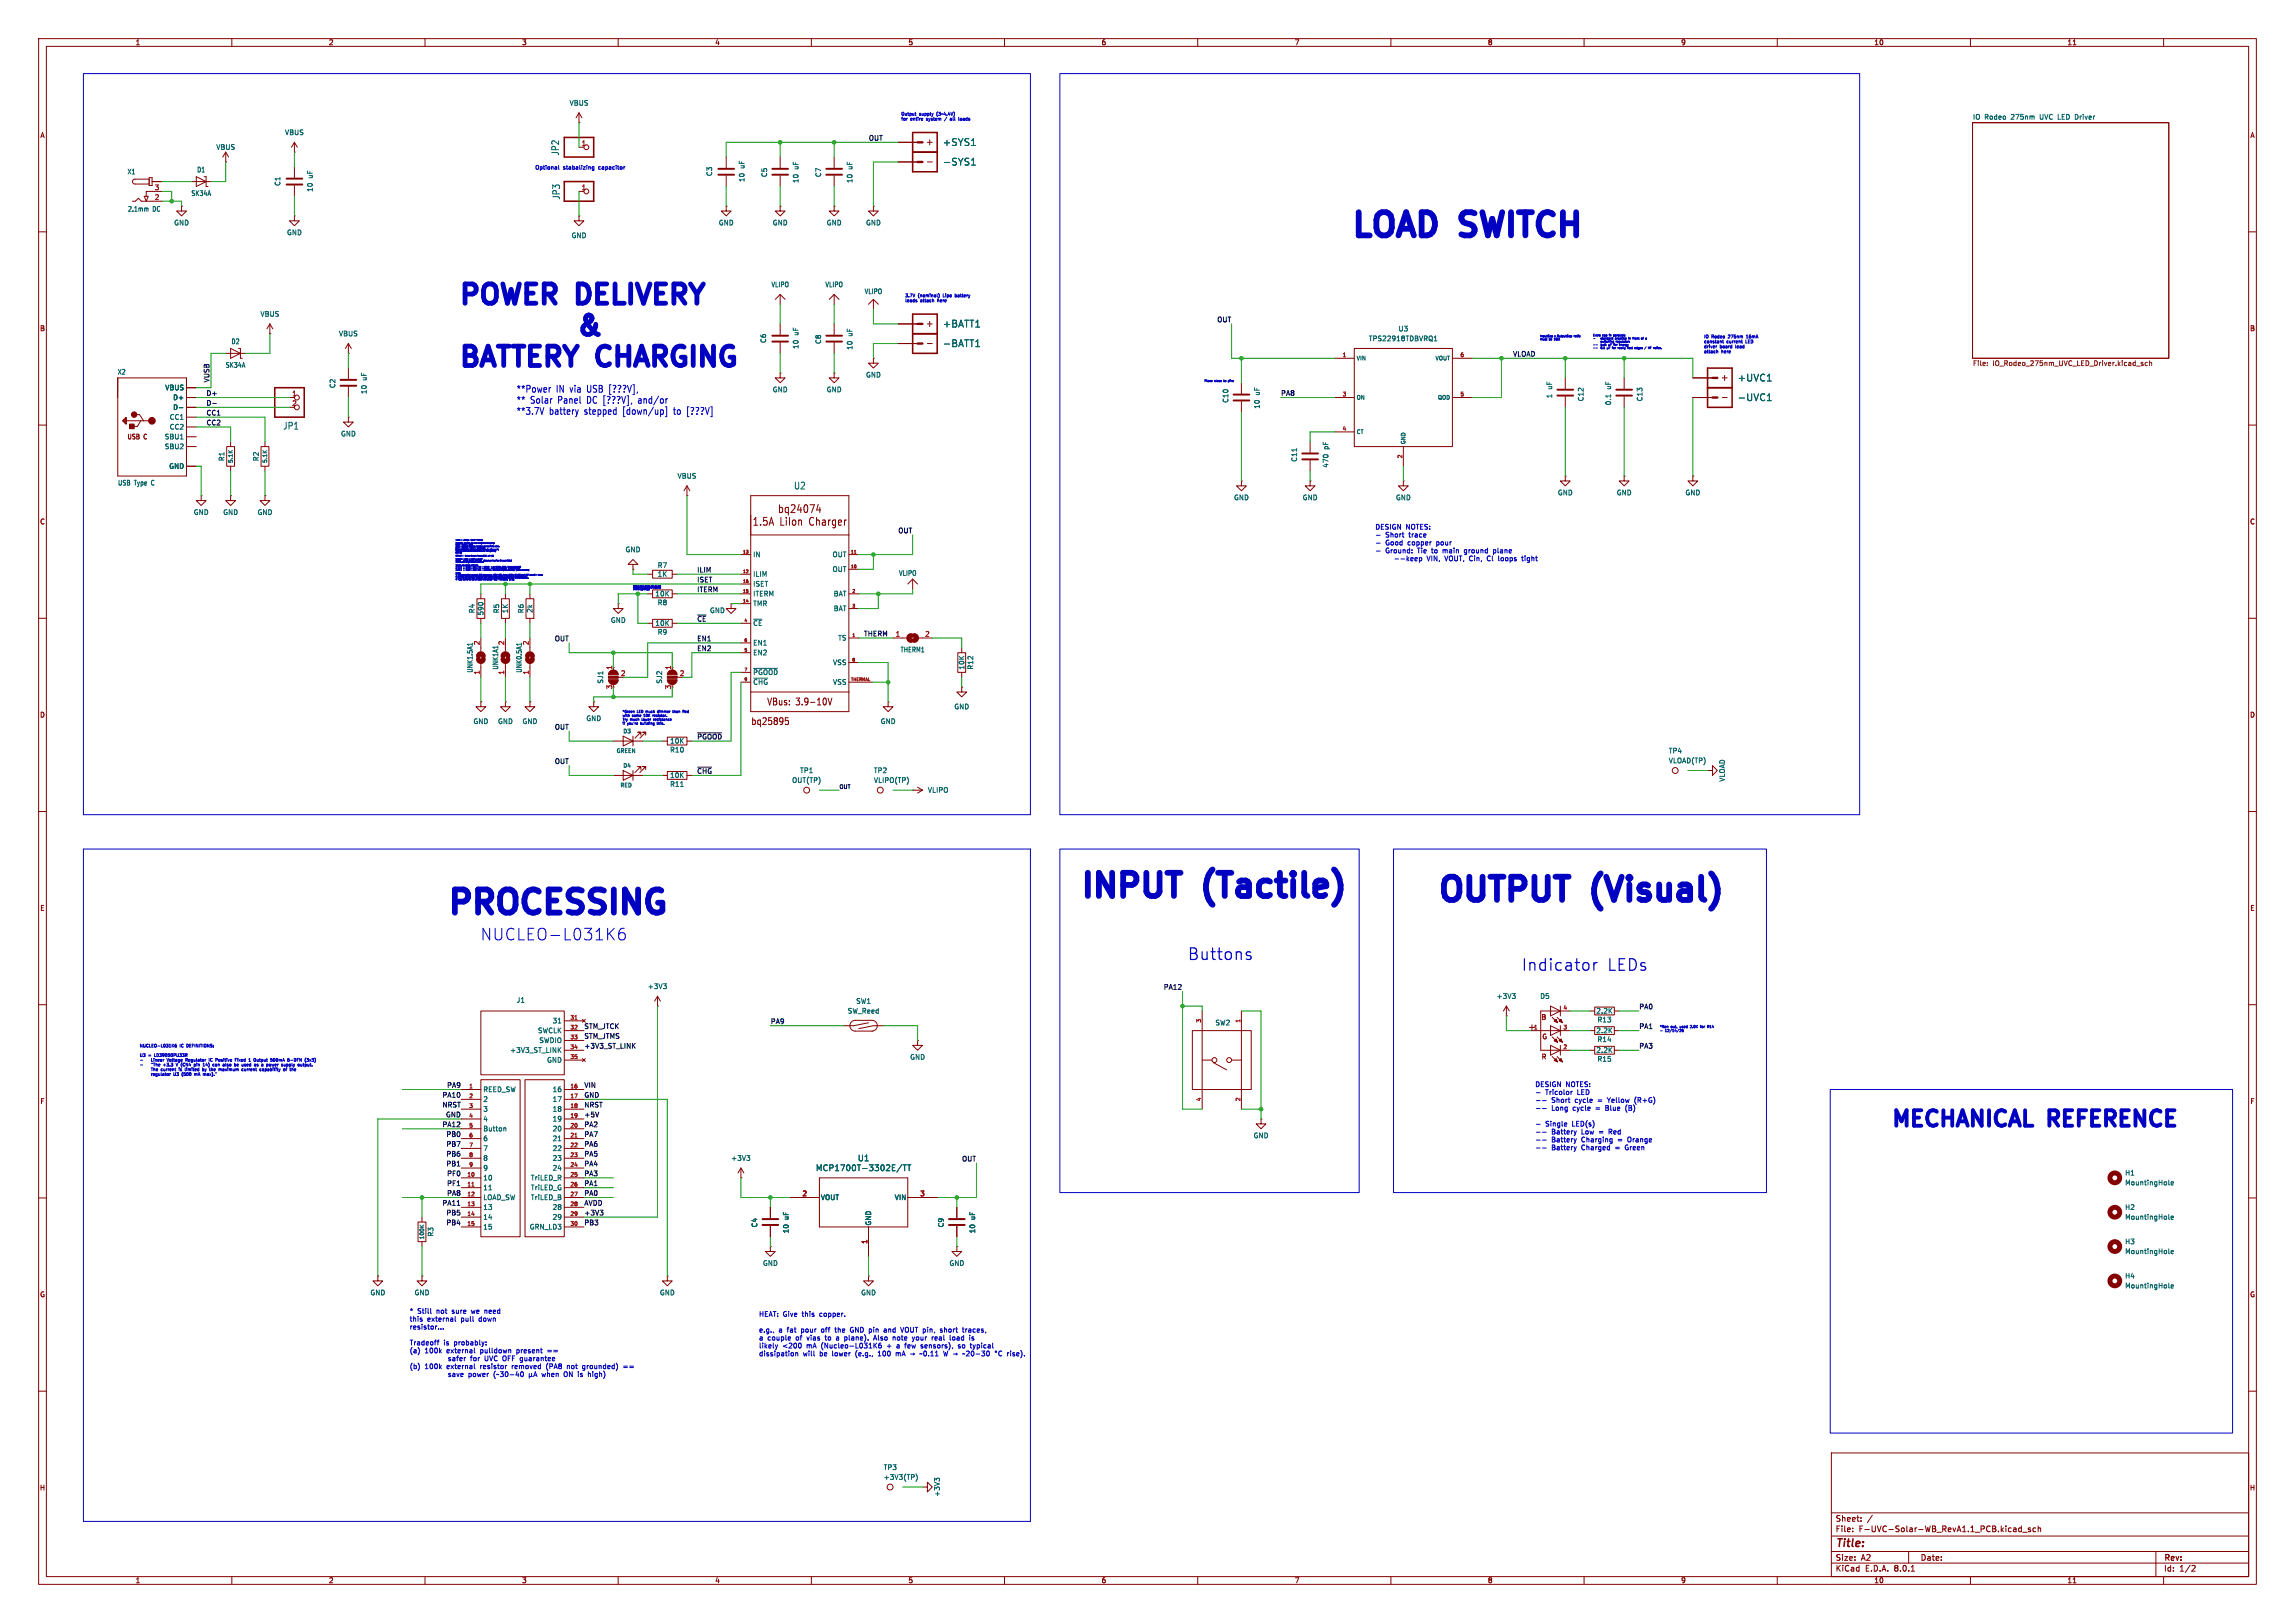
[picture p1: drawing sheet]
<svg xmlns="http://www.w3.org/2000/svg" width="594mm" height="420mm" viewBox="0 0 594 420" stroke-linecap="round" stroke-linejoin="round" font-family="sans-serif">
<defs><g id="words">
<g font-size="8.4" fill="#0000c2">
<text x="349.2" y="61.7">LOAD</text>
<text x="379.4" y="61.7">SWITCH</text>
<text x="279.1" y="232.7">INPUT</text>
<text x="313" y="232.7">(Tactile)</text>
<text x="371.6" y="233.7">OUTPUT</text>
<text x="413.5" y="233.7">(Visual)</text>
<text x="115.3" y="237">PROCESSING</text>
</g>
<g font-size="7" fill="#0000c2">
<text x="118.4" y="79.2">POWER</text>
<text x="150.4" y="79.2">DELIVERY</text>
<text x="118.4" y="95.3">BATTERY CHARGING</text>
</g>
<g font-size="5.6" fill="#0000c2">
<text x="489.2" y="291.9">MECHANICAL</text>
<text x="531" y="291.9">REFERENCE</text>
</g>
<g font-size="4.2" fill="#0000c2">
<text x="124.2" y="243.6">NUCLEO-L031K6</text>
<text x="307.3" y="248.7">Buttons</text>
<text x="393.7" y="251.5">Indicator</text>
<text x="416.2" y="251.5">LEDs</text>
</g>
<g font-size="2.8" fill="#840000">
<text x="208.3" y="134.7">LiIon</text>
<text x="216.1" y="134.7">Charger</text>
<text x="475" y="400.9">Title:</text>
</g>
<g font-size="2.5" fill="#006464">
<text x="144.9" y="40.3" transform="rotate(-90 144.9 40.3)">JP2</text>
<text x="243.9" y="37.9">+SYS1</text>
<text x="243.9" y="43">-SYS1</text>
<text x="145.1" y="51.8" transform="rotate(-90 145.1 51.8)">JP3</text>
<text x="243.9" y="84.9">+BATT1</text>
<text x="243.9" y="90">-BATT1</text>
<text x="449.7" y="98.9">+UVC1</text>
<text x="449.7" y="104">-UVC1</text>
<text x="73.2" y="111.4">JP1</text>
<text x="205.4" y="126.8">U2</text>
</g>
<g font-size="2.5" fill="#0000c2">
<text x="133.6" y="101.7">**Power</text>
<text x="143.9" y="101.7">IN via</text>
<text x="152.1" y="101.7">USB</text>
<text x="157.9" y="101.7">[???V],</text>
<text x="133.6" y="104.6">**</text>
<text x="133.6" y="107.4">**3.7V</text>
<text x="137.2" y="104.6">Solar</text>
<text x="142.1" y="107.4">battery</text>
<text x="144.4" y="104.6">Panel</text>
<text x="151.3" y="107.4">stepped</text>
<text x="152.1" y="104.6">DC</text>
<text x="156.4" y="104.6">[???V],</text>
<text x="161.3" y="107.4">[down/up]</text>
<text x="165.6" y="104.6">and/or</text>
<text x="174.7" y="107.4">to</text>
<text x="178.2" y="107.4">[???V]</text>
</g>
<g font-size="2.5" fill="#840000">
<text x="198.4" y="182.8">VBus:</text>
<text x="206" y="182.8">3.9-10V</text>
<text x="194.3" y="187.9">bq25895</text>
<text x="395.2" y="267">+</text>
</g>
<g font-size="2.1" fill="#006464">
<text x="211.1" y="303.3">MCP1700T-3302E/TT</text>
<text x="221.9" y="300.7">U1</text>
</g>
<g font-size="2.1" fill="#840000">
<text x="475" y="394">Sheet:</text>
<text x="475" y="396.7">File:</text>
<text x="481.1" y="396.7">F-UVC-Solar-WB_RevA1.1_PCB.kicad_sch</text>
<text x="475" y="406.9">KiCad</text>
<text x="475" y="404.1">Size:</text>
<text x="481.7" y="404.1">A2</text>
<text x="482.7" y="406.9">E.D.A.</text>
<text x="490.3" y="406.9">8.0.1</text>
<text x="497" y="404.1">Date:</text>
<text x="560" y="404.3">Rev:</text>
<text x="560" y="406.9">Id:</text>
<text x="564.1" y="406.9">1/2</text>
</g>
<g font-size="1.8" fill="#840000">
<text x="35" y="11.9">1</text>
<text x="85" y="11.9">2</text>
<text x="135" y="11.9">3</text>
<text x="185" y="11.9">4</text>
<text x="235" y="11.9">5</text>
<text x="285" y="11.9">6</text>
<text x="335" y="11.9">7</text>
<text x="385" y="11.9">8</text>
<text x="435" y="11.9">9</text>
<text x="485" y="11.9">10</text>
<text x="535" y="11.9">11</text>
<text x="10.3" y="35.9">A</text>
<text x="582.3" y="35.9">A</text>
<text x="10.3" y="85.9">B</text>
<text x="582.3" y="85.9">B</text>
<text x="32.9" y="113.9">USB C</text>
<text x="10.3" y="135.9">C</text>
<text x="582.3" y="135.9">C</text>
<text x="10.3" y="185.9">D</text>
<text x="582.3" y="185.9">D</text>
<text x="10.3" y="235.9">E</text>
<text x="582.3" y="235.9">E</text>
<text x="398.8" y="264.1">B</text>
<text x="399" y="269.1">G</text>
<text x="398.9" y="274.3">R</text>
<text x="10.3" y="285.9">F</text>
<text x="582.3" y="285.9">F</text>
<text x="10.3" y="335.9">G</text>
<text x="582.3" y="335.9">G</text>
<text x="10.2" y="385.9">H</text>
<text x="582.2" y="385.9">H</text>
<text x="35" y="409.9">1</text>
<text x="85" y="409.9">2</text>
<text x="135" y="409.9">3</text>
<text x="185" y="409.9">4</text>
<text x="235" y="409.9">5</text>
<text x="285" y="409.9">6</text>
<text x="335" y="409.9">7</text>
<text x="385" y="409.9">8</text>
<text x="435" y="409.9">9</text>
<text x="485" y="409.9">10</text>
<text x="535" y="409.9">11</text>
</g>
<g font-size="1.8" fill="#006464">
<text x="147.3" y="27.5">VBUS</text>
<text x="73.6" y="35.2">VBUS</text>
<text x="510.5" y="31">IO</text>
<text x="513.6" y="31">Rodeo</text>
<text x="520.6" y="31">275nm</text>
<text x="528.3" y="31">UVC LED Driver</text>
<text x="55.9" y="39">VBUS</text>
<text x="32.9" y="45.3">X1</text>
<text x="50.9" y="44.8">D1</text>
<text x="81.1" y="46.2" transform="rotate(-90 81.1 46.2)">uF</text>
<text x="184.5" y="45.7" transform="rotate(-90 184.5 45.7)">C3</text>
<text x="192.9" y="47.2" transform="rotate(-90 192.9 47.2)">10</text>
<text x="192.9" y="43.6" transform="rotate(-90 192.9 43.6)">uF</text>
<text x="198.7" y="46" transform="rotate(-90 198.7 46)">C5</text>
<text x="206.9" y="47.5" transform="rotate(-90 206.9 47.5)">10</text>
<text x="206.9" y="43.9" transform="rotate(-90 206.9 43.9)">uF</text>
<text x="212.7" y="46" transform="rotate(-90 212.7 46)">C7</text>
<text x="220.8" y="47.5" transform="rotate(-90 220.8 47.5)">10</text>
<text x="220.8" y="43.9" transform="rotate(-90 220.8 43.9)">uF</text>
<text x="49.4" y="50.9">SK34A</text>
<text x="72.7" y="48.2" transform="rotate(-90 72.7 48.2)">C1</text>
<text x="81.1" y="49.8" transform="rotate(-90 81.1 49.8)">10</text>
<text x="33" y="55">2.1mm</text>
<text x="39.5" y="55">DC</text>
<text x="45" y="58.5">GND</text>
<text x="185.9" y="58.5">GND</text>
<text x="199.9" y="58.5">GND</text>
<text x="213.9" y="58.5">GND</text>
<text x="224" y="58.5">GND</text>
<text x="74.2" y="61.1">GND</text>
<text x="147.8" y="61.8">GND</text>
<text x="199.5" y="74.5">VLIPO</text>
<text x="213.5" y="74.5">VLIPO</text>
<text x="223.7" y="76.3">VLIPO</text>
<text x="67.3" y="82.1">VBUS</text>
<text x="59.8" y="89.3">D2</text>
<text x="87.6" y="87.2">VBUS</text>
<text x="198.5" y="88.9" transform="rotate(-90 198.5 88.9)">C6</text>
<text x="206.9" y="86.8" transform="rotate(-90 206.9 86.8)">uF</text>
<text x="212.7" y="89.1" transform="rotate(-90 212.7 89.1)">C8</text>
<text x="220.8" y="87.1" transform="rotate(-90 220.8 87.1)">uF</text>
<text x="354.2" y="88.5">TPS22918TDBVRQ1</text>
<text x="361.8" y="86">U3</text>
<text x="58.3" y="95.4">SK34A</text>
<text x="206.9" y="90.4" transform="rotate(-90 206.9 90.4)">10</text>
<text x="220.8" y="90.7" transform="rotate(-90 220.8 90.7)">10</text>
<text x="30.3" y="97.1">X2</text>
<text x="42.7" y="101.2">VBUS</text>
<text x="87" y="100.6" transform="rotate(-90 87 100.6)">C2</text>
<text x="95.1" y="98.5" transform="rotate(-90 95.1 98.5)">uF</text>
<text x="199.9" y="101.7">GND</text>
<text x="213.9" y="101.7">GND</text>
<text x="224" y="97.9">GND</text>
<text x="401.9" y="100.8" transform="rotate(-90 401.9 100.8)">uF</text>
<text x="417.2" y="100.8" transform="rotate(-90 417.2 100.8)">uF</text>
<text x="44.7" y="103.7">D+</text>
<text x="44.7" y="106.3">D-</text>
<text x="95.1" y="102.1" transform="rotate(-90 95.1 102.1)">10</text>
<text x="318.1" y="104.4" transform="rotate(-90 318.1 104.4)">C10</text>
<text x="326.2" y="105.9" transform="rotate(-90 326.2 105.9)">10</text>
<text x="326.2" y="102.3" transform="rotate(-90 326.2 102.3)">uF</text>
<text x="401.9" y="103.2" transform="rotate(-90 401.9 103.2)">1</text>
<text x="410.1" y="104" transform="rotate(-90 410.1 104)">C12</text>
<text x="417.2" y="105" transform="rotate(-90 417.2 105)">0.1</text>
<text x="425.3" y="104" transform="rotate(-90 425.3 104)">C13</text>
<text x="42.5" y="113.9">SBU1</text>
<text x="43.8" y="108.8">CC1</text>
<text x="43.8" y="111.4">CC2</text>
<text x="88.1" y="113.1">GND</text>
<text x="42.5" y="116.4">SBU2</text>
<text x="58.3" y="119.5" transform="rotate(-90 58.3 119.5)">R1</text>
<text x="67.2" y="119.5" transform="rotate(-90 67.2 119.5)">R2</text>
<text x="335.9" y="119.6" transform="rotate(-90 335.9 119.6)">C11</text>
<text x="344" y="116.3" transform="rotate(-90 344 116.3)">pF</text>
<text x="30.4" y="125.8">USB Type</text>
<text x="39.3" y="125.8">C</text>
<text x="43.7" y="121.5">GND</text>
<text x="175.2" y="124.1">VBUS</text>
<text x="344" y="121.1" transform="rotate(-90 344 121.1)">470</text>
<text x="319.3" y="129.6">GND</text>
<text x="337.1" y="129.6">GND</text>
<text x="361.2" y="129.6">GND</text>
<text x="403.1" y="128.4">GND</text>
<text x="418.3" y="128.4">GND</text>
<text x="436.1" y="128.4">GND</text>
<text x="50" y="133.5">GND</text>
<text x="57.7" y="133.5">GND</text>
<text x="66.5" y="133.5">GND</text>
<text x="161.8" y="143.1">GND</text>
<text x="170.1" y="147.2">R7</text>
<text x="170.1" y="149.5">1K</text>
<text x="194.8" y="149.5">ILIM</text>
<text x="194.8" y="144.4">IN</text>
<text x="215.4" y="148.2">OUT</text>
<text x="215.4" y="144.4">OUT</text>
<text x="232.6" y="149.2">VLIPO</text>
<text x="169.5" y="154.5">10K</text>
<text x="194.8" y="154.5">ITERM</text>
<text x="194.8" y="152">ISET</text>
<text x="215.7" y="154.5">BAT</text>
<text x="123" y="158.8" transform="rotate(-90 123 158.8)">R4</text>
<text x="125.3" y="159.4" transform="rotate(-90 125.3 159.4)">590</text>
<text x="129.4" y="158.8" transform="rotate(-90 129.4 158.8)">R5</text>
<text x="131.7" y="158.8" transform="rotate(-90 131.7 158.8)">1K</text>
<text x="135.7" y="158.8" transform="rotate(-90 135.7 158.8)">R6</text>
<text x="138" y="158.7" transform="rotate(-90 138 158.7)">2k</text>
<text x="158" y="161.4">GND</text>
<text x="170.1" y="156.8">R8</text>
<text x="183.6" y="158.9">GND</text>
<text x="194.8" y="157.1">TMR</text>
<text x="215.7" y="158.3">BAT</text>
<text x="169.5" y="162.2">10K</text>
<text x="170.1" y="164.4">R9</text>
<text x="194.8" y="162.2">~{CE}</text>
<text x="194.8" y="167.2">EN1</text>
<text x="216.8" y="166">TS</text>
<text x="129.1" y="173.4" transform="rotate(-90 129.1 173.4)">UNK1A1</text>
<text x="194.8" y="169.8">EN2</text>
<text x="215.5" y="172.3">VSS</text>
<text x="233" y="169">THERM1</text>
<text x="249.8" y="173.4" transform="rotate(-90 249.8 173.4)">10K</text>
<text x="252.1" y="173.4" transform="rotate(-90 252.1 173.4)">R12</text>
<text x="122.5" y="174.2" transform="rotate(-90 122.5 174.2)">UNK1.5A1</text>
<text x="135.2" y="174.2" transform="rotate(-90 135.2 174.2)">UNK0.5A1</text>
<text x="156.3" y="177" transform="rotate(-90 156.3 177)">SJ1</text>
<text x="171.6" y="177" transform="rotate(-90 171.6 177)">SJ2</text>
<text x="194.8" y="174.9">~{PGOOD}</text>
<text x="194.8" y="177.4">~{CHG}</text>
<text x="215.5" y="177.4">VSS</text>
<text x="246.9" y="183.7">GND</text>
<text x="122.4" y="187.6">GND</text>
<text x="128.8" y="187.6">GND</text>
<text x="135.1" y="187.6">GND</text>
<text x="151.6" y="186.8">GND</text>
<text x="227.8" y="187.6">GND</text>
<text x="173.3" y="194.9">R10</text>
<text x="173.3" y="192.6">10K</text>
<text x="431.8" y="195.2">TP4</text>
<text x="431.8" y="197.7">VLOAD(TP)</text>
<text x="173.3" y="203.8">R11</text>
<text x="173.3" y="201.5">10K</text>
<text x="204.9" y="202.8">OUT(TP)</text>
<text x="207" y="200.3">TP1</text>
<text x="226.1" y="200.3">TP2</text>
<text x="226.1" y="202.8">VLIPO(TP)</text>
<text x="446.6" y="202.4" transform="rotate(-90 446.6 202.4)">VLOAD</text>
<text x="240" y="205.3">VLIPO</text>
<text x="167.5" y="256.1">+3V3</text>
<text x="133.6" y="259.7">J1</text>
<text x="219.3" y="262.5">SW_Reed</text>
<text x="221.5" y="259.9">SW1</text>
<text x="387.2" y="258.7">+3V3</text>
<text x="398.5" y="258.7">D5</text>
<text x="413" y="262.5">2.2K</text>
<text x="139.1" y="267.6">SWCLK</text>
<text x="142.9" y="265">31</text>
<text x="314.5" y="265.5">SW2</text>
<text x="413" y="267.6">2.2K</text>
<text x="413.3" y="264.8">R13</text>
<text x="413.3" y="269.8">R14</text>
<text x="131.9" y="272.6">+3V3_ST_LINK</text>
<text x="139.5" y="270.1">SWDIO</text>
<text x="141.5" y="275.2">GND</text>
<text x="235.5" y="274.4">GND</text>
<text x="413" y="272.6">2.2K</text>
<text x="413.3" y="274.9">R15</text>
<text x="125" y="282.8">REED_SW</text>
<text x="125" y="285.3">2</text>
<text x="125" y="287.9">3</text>
<text x="142.9" y="282.8">16</text>
<text x="142.9" y="285.3">17</text>
<text x="142.9" y="287.9">18</text>
<text x="125" y="290.4">4</text>
<text x="125" y="293">Button</text>
<text x="142.9" y="290.4">19</text>
<text x="142.9" y="293">20</text>
<text x="125" y="295.5">6</text>
<text x="125" y="298">7</text>
<text x="142.9" y="295.5">21</text>
<text x="142.9" y="298">22</text>
<text x="324.4" y="294.7">GND</text>
<text x="125" y="305.7">10</text>
<text x="125" y="303.1">9</text>
<text x="125" y="300.6">8</text>
<text x="137.3" y="305.7">TriLED_R</text>
<text x="142.9" y="300.6">23</text>
<text x="142.9" y="303.1">24</text>
<text x="189.1" y="300.6">+3V3</text>
<text x="549.9" y="304.4">H1</text>
<text x="125" y="308.2">11</text>
<text x="125" y="310.7">LOAD_SW</text>
<text x="137.3" y="308.2">TriLED_G</text>
<text x="137.3" y="310.7">TriLED_B</text>
<text x="212.3" y="310.7">VOUT</text>
<text x="231.5" y="310.7">VIN</text>
<text x="549.9" y="306.9">MountingHole</text>
<text x="125" y="313.3">13</text>
<text x="125" y="315.8">14</text>
<text x="142.9" y="313.3">28</text>
<text x="142.9" y="315.8">29</text>
<text x="196.2" y="317.7" transform="rotate(-90 196.2 317.7)">C4</text>
<text x="204.3" y="315.7" transform="rotate(-90 204.3 315.7)">uF</text>
<text x="225.7" y="317.2" transform="rotate(-90 225.7 317.2)">GND</text>
<text x="244.4" y="317.7" transform="rotate(-90 244.4 317.7)">C9</text>
<text x="252.6" y="315.7" transform="rotate(-90 252.6 315.7)">uF</text>
<text x="549.9" y="313.3">H2</text>
<text x="549.9" y="315.8">MountingHole</text>
<text x="112.4" y="320.1" transform="rotate(-90 112.4 320.1)">R3</text>
<text x="125" y="318.4">15</text>
<text x="137" y="318.4">GRN_LD3</text>
<text x="204.3" y="319.3" transform="rotate(-90 204.3 319.3)">10</text>
<text x="252.6" y="319.3" transform="rotate(-90 252.6 319.3)">10</text>
<text x="549.9" y="322.2">H3</text>
<text x="197.4" y="327.8">GND</text>
<text x="245.6" y="327.8">GND</text>
<text x="549.9" y="324.7">MountingHole</text>
<text x="95.8" y="335.4">GND</text>
<text x="107.2" y="335.4">GND</text>
<text x="170.7" y="335.4">GND</text>
<text x="222.8" y="335.4">GND</text>
<text x="549.9" y="331.1">H4</text>
<text x="549.9" y="333.6">MountingHole</text>
<text x="228.6" y="380.6">TP3</text>
<text x="228.6" y="383.1">+3V3(TP)</text>
<text x="243.4" y="387.5" transform="rotate(-90 243.4 387.5)">+3V3</text>
</g>
<g font-size="1.8" fill="#a90000">
<text x="150.4" y="37.8">1</text>
<text x="39.9" y="51.8">2</text>
<text x="39.9" y="49.3">3</text>
<text x="150.4" y="49.3">1</text>
<text x="75.5" y="102.6">1</text>
<text x="75.5" y="105.2">2</text>
<text x="124.2" y="167.1" transform="rotate(-90 124.2 167.1)">2</text>
<text x="130.6" y="167.1" transform="rotate(-90 130.6 167.1)">2</text>
<text x="136.9" y="167.1" transform="rotate(-90 136.9 167.1)">2</text>
<text x="231.7" y="164.8">1</text>
<text x="239.3" y="164.8">2</text>
<text x="158.5" y="173.4" transform="rotate(-90 158.5 173.4)">1</text>
<text x="173.7" y="173.4" transform="rotate(-90 173.7 173.4)">1</text>
<text x="124.2" y="174.7" transform="rotate(-90 124.2 174.7)">1</text>
<text x="130.6" y="174.7" transform="rotate(-90 130.6 174.7)">1</text>
<text x="136.9" y="174.7" transform="rotate(-90 136.9 174.7)">1</text>
<text x="158.5" y="178.5" transform="rotate(-90 158.5 178.5)">3</text>
<text x="160.6" y="175">2</text>
<text x="173.7" y="178.5" transform="rotate(-90 173.7 178.5)">3</text>
<text x="175.8" y="175">2</text>
<text x="207.6" y="309.6">2</text>
<text x="238.1" y="309.6">3</text>
<text x="224.5" y="322" transform="rotate(-90 224.5 322)">1</text>
</g>
<g font-size="1.8" fill="#0f0f0f">
<text x="224.8" y="36.5">OUT</text>
<text x="314.9" y="83.5">OUT</text>
<text x="391.5" y="92.4">VLOAD</text>
<text x="54.3" y="99.1" transform="rotate(-90 54.3 99.1)">VUSB</text>
<text x="53.3" y="105.1">D-</text>
<text x="53.3" y="102.5">D+</text>
<text x="53.3" y="107.6">CC1</text>
<text x="331.5" y="102.5">PA8</text>
<text x="53.3" y="110.1">CC2</text>
<text x="232.4" y="138.1">OUT</text>
<text x="180.3" y="148.2">ILIM</text>
<text x="180.3" y="150.8">ISET</text>
<text x="180.3" y="153.3">ITERM</text>
<text x="180.3" y="160.9">~{CE}</text>
<text x="143.5" y="166">OUT</text>
<text x="180.3" y="166">EN1</text>
<text x="223.5" y="164.7">THERM</text>
<text x="180.3" y="168.6">EN2</text>
<text x="143.5" y="188.9">OUT</text>
<text x="180.3" y="191.4">~{PGOOD}</text>
<text x="143.5" y="197.8">OUT</text>
<text x="180.3" y="200.3">~{CHG}</text>
<text x="301.1" y="256.2">PA12</text>
<text x="424.2" y="261.3">PA0</text>
<text x="151.1" y="266.4">STM_JTCK</text>
<text x="151.1" y="268.9">STM_JTMS</text>
<text x="199.4" y="265.1">PA9</text>
<text x="424.2" y="266.4">PA1</text>
<text x="151.1" y="271.4">+3V3_ST_LINK</text>
<text x="424.2" y="271.4">PA3</text>
<text x="115.6" y="281.6">PA9</text>
<text x="151.1" y="281.6">VIN</text>
<text x="114.4" y="286.7">NRST</text>
<text x="114.4" y="284.1">PA10</text>
<text x="151.1" y="286.7">NRST</text>
<text x="151.1" y="284.1">GND</text>
<text x="114.4" y="291.8">PA12</text>
<text x="115.3" y="289.2">GND</text>
<text x="151.1" y="291.8">PA2</text>
<text x="151.1" y="289.2">+5V</text>
<text x="115.4" y="299.4">PB6</text>
<text x="115.4" y="294.3">PB0</text>
<text x="115.4" y="296.8">PB7</text>
<text x="151.1" y="294.3">PA7</text>
<text x="151.1" y="299.4">PA5</text>
<text x="151.1" y="296.8">PA6</text>
<text x="115.4" y="301.9">PB1</text>
<text x="115.6" y="304.5">PF0</text>
<text x="151.1" y="301.9">PA4</text>
<text x="151.1" y="304.5">PA3</text>
<text x="248.9" y="300.6">OUT</text>
<text x="115.6" y="307">PF1</text>
<text x="115.6" y="309.5">PA8</text>
<text x="151.1" y="307">PA1</text>
<text x="151.1" y="309.5">PA0</text>
<text x="114.4" y="312.1">PA11</text>
<text x="115.4" y="317.2">PB4</text>
<text x="115.4" y="314.6">PB5</text>
<text x="151.1" y="317.2">PB3</text>
<text x="151.1" y="312.1">AVDD</text>
<text x="151.1" y="314.6">+3V3</text>
</g>
<g font-size="1.8" fill="#725600">
<text x="510.5" y="95">File:</text>
<text x="515.8" y="95">IO_Rodeo_275nm_UVC_LED_Driver.kicad_sch</text>
</g>
<g font-size="1.8" fill="#0000c2">
<text x="355.9" y="137.2">DESIGN NOTES:</text>
<text x="358.6" y="139.3">Short</text>
<text x="358.6" y="141.3">Good</text>
<text x="358.6" y="143.4">Ground:</text>
<text x="364.5" y="141.3">copper</text>
<text x="364.8" y="139.3">trace</text>
<text x="367" y="143.4">Tie</text>
<text x="370.9" y="143.4">to</text>
<text x="372.1" y="141.3">pour</text>
<text x="373.9" y="143.4">main</text>
<text x="379.7" y="143.4">ground</text>
<text x="387.4" y="143.4">plane</text>
<text x="369.3" y="145.4">VIN,</text>
<text x="374.1" y="145.4">VOUT, Cin,</text>
<text x="385.4" y="145.4">Cl</text>
<text x="388.5" y="145.4">loops</text>
<text x="394.8" y="145.4">tight</text>
<text x="397.3" y="281.5">DESIGN NOTES:</text>
<text x="400" y="283.5">Tricolor</text>
<text x="401.6" y="285.6">Short</text>
<text x="401.6" y="287.6">Long</text>
<text x="407.2" y="287.6">cycle</text>
<text x="407.8" y="285.6">cycle</text>
<text x="408.4" y="283.5">LED</text>
<text x="413.3" y="287.6">=</text>
<text x="413.8" y="285.6">=</text>
<text x="416" y="287.6">Blue</text>
<text x="416.6" y="285.6">Yellow</text>
<text x="421.4" y="287.6">(B)</text>
<text x="423.7" y="285.6">(R+G)</text>
<text x="400" y="291.7">Single</text>
<text x="401.6" y="293.8">Battery</text>
<text x="407" y="291.7">LED(s)</text>
<text x="409.5" y="293.8">Low</text>
<text x="414.1" y="293.8">=</text>
<text x="416.9" y="293.8">Red</text>
<text x="401.6" y="295.8">Battery</text>
<text x="401.6" y="297.8">Battery</text>
<text x="409.5" y="295.8">Charging</text>
<text x="409.5" y="297.8">Charged</text>
<text x="418.4" y="297.8">=</text>
<text x="419" y="295.8">=</text>
<text x="421.1" y="297.8">Green</text>
<text x="421.8" y="295.8">Orange</text>
<text x="105.9" y="340.2">*</text>
<text x="108.1" y="340.2">Still</text>
<text x="113.1" y="340.2">not</text>
<text x="117.3" y="340.2">sure</text>
<text x="122.5" y="340.2">we</text>
<text x="126.1" y="340.2">need</text>
<text x="196.3" y="340.9">HEAT: Give</text>
<text x="207.8" y="340.9">this</text>
<text x="212.4" y="340.9">copper.</text>
<text x="105.9" y="342.2">this</text>
<text x="105.9" y="344.3">resistor...</text>
<text x="110.6" y="342.2">external</text>
<text x="119.4" y="342.2">pull</text>
<text x="124.2" y="342.2">down</text>
<text x="196.3" y="345">e.g.,</text>
<text x="196.3" y="347.1">a</text>
<text x="198.7" y="347.1">couple</text>
<text x="201.6" y="345">a</text>
<text x="203.9" y="345">fat</text>
<text x="206.1" y="347.1">of</text>
<text x="207.7" y="345">pour</text>
<text x="209.2" y="347.1">vias</text>
<text x="213.1" y="345">off</text>
<text x="214.1" y="347.1">to</text>
<text x="216.8" y="345">the</text>
<text x="217.1" y="347.1">a</text>
<text x="219.5" y="347.1">plane).</text>
<text x="221" y="345">GND pin</text>
<text x="227.3" y="347.1">Also</text>
<text x="230.1" y="345">and</text>
<text x="232.4" y="347.1">note</text>
<text x="234.7" y="345">VOUT pin,</text>
<text x="237.7" y="347.1">your</text>
<text x="242.9" y="347.1">real</text>
<text x="245.3" y="345">short</text>
<text x="247.7" y="347.1">load</text>
<text x="251.3" y="345">traces,</text>
<text x="253" y="347.1">is</text>
<text x="105.9" y="348.3">Tradeoff</text>
<text x="105.9" y="350.4">(a)</text>
<text x="109.9" y="350.4">100k</text>
<text x="114.8" y="348.3">is</text>
<text x="115.8" y="350.4">external</text>
<text x="117.6" y="348.3">probably:</text>
<text x="121.7" y="352.4">for</text>
<text x="124.6" y="350.4">pulldown</text>
<text x="125.6" y="352.4">UVC OFF guarantee</text>
<text x="134.2" y="350.4">present</text>
<text x="142.4" y="350.4">==</text>
<text x="196.3" y="349.1">likely</text>
<text x="196.3" y="351.2">dissipation</text>
<text x="202.5" y="349.1">&lt;200</text>
<text x="207.9" y="351.2">will</text>
<text x="208.9" y="349.1">mA</text>
<text x="212.3" y="351.2">be</text>
<text x="212.9" y="349.1">(Nucleo-L031K6</text>
<text x="215.7" y="351.2">lower</text>
<text x="221.9" y="351.2">(e.g.,</text>
<text x="228" y="351.2">100</text>
<text x="230.1" y="349.1">+</text>
<text x="232.8" y="351.2">mA</text>
<text x="232.8" y="349.1">a</text>
<text x="235.1" y="349.1">few</text>
<text x="236.7" y="351.2">þÿ!’~0.11</text>
<text x="239.4" y="349.1">sensors),</text>
<text x="245.8" y="351.2">W þÿ!’~20-30</text>
<text x="249.3" y="349.1">so</text>
<text x="252.7" y="349.1">typical</text>
<text x="263" y="351.2">rise).</text>
<text x="105.9" y="354.5">(b)</text>
<text x="109.9" y="354.5">100k</text>
<text x="115.8" y="354.5">external</text>
<text x="121.2" y="356.5">power</text>
<text x="124.6" y="354.5">resistor</text>
<text x="127.9" y="356.5">(~30-40</text>
<text x="133" y="354.5">removed</text>
<text x="140.8" y="356.5">when</text>
<text x="142.1" y="354.5">(PA8</text>
<text x="146.7" y="356.5">ON is</text>
<text x="147.7" y="354.5">not</text>
<text x="151.9" y="354.5">grounded)</text>
<text x="153.3" y="356.5">high)</text>
<text x="162.6" y="354.5">==</text>
</g>
<g font-size="1.4" fill="#0000c2">
<text x="138.4" y="43.9">Optional</text>
<text x="145.8" y="43.9">stabalizing</text>
<text x="155.1" y="43.9">capacitor</text>
</g>
<g font-size="1.4" fill="#a90000">
<text x="347.4" y="92.5">1</text>
<text x="377.9" y="92.5">6</text>
<text x="347.4" y="102.6">3</text>
<text x="377.9" y="102.6">5</text>
<text x="347.4" y="111.5">4</text>
<text x="363" y="118.7" transform="rotate(-90 363 118.7)">2</text>
<text x="147.5" y="263.9">31</text>
<text x="404.5" y="261.4">4</text>
<text x="147.5" y="266.4">32</text>
<text x="147.5" y="269">33</text>
<text x="310.9" y="264.8" transform="rotate(-90 310.9 264.8)">3</text>
<text x="321.1" y="264.8" transform="rotate(-90 321.1 264.8)">1</text>
<text x="396.9" y="266.4">1</text>
<text x="404.5" y="266.4">3</text>
<text x="147.5" y="271.5">34</text>
<text x="147.5" y="274.1">35</text>
<text x="404.5" y="271.5">2</text>
<text x="121.3" y="281.7">1</text>
<text x="147.5" y="281.7">16</text>
<text x="121.3" y="284.2">2</text>
<text x="121.3" y="286.8">3</text>
<text x="147.5" y="284.2">17</text>
<text x="147.5" y="286.8">18</text>
<text x="310.9" y="285.1" transform="rotate(-90 310.9 285.1)">4</text>
<text x="321.1" y="285.1" transform="rotate(-90 321.1 285.1)">2</text>
<text x="121.3" y="289.3">4</text>
<text x="121.3" y="291.8">5</text>
<text x="147.5" y="289.3">19</text>
<text x="147.5" y="291.8">20</text>
<text x="121.3" y="294.4">6</text>
<text x="121.3" y="296.9">7</text>
<text x="121.3" y="299.5">8</text>
<text x="147.5" y="294.4">21</text>
<text x="147.5" y="296.9">22</text>
<text x="147.5" y="299.5">23</text>
<text x="120.8" y="304.5">10</text>
<text x="121.3" y="302">9</text>
<text x="147.5" y="302">24</text>
<text x="147.5" y="304.5">25</text>
<text x="120.8" y="307.1">11</text>
<text x="120.8" y="309.6">12</text>
<text x="147.5" y="307.1">26</text>
<text x="147.5" y="309.6">27</text>
<text x="120.8" y="312.2">13</text>
<text x="120.8" y="314.7">14</text>
<text x="120.8" y="317.2">15</text>
<text x="147.5" y="312.2">28</text>
<text x="147.5" y="314.7">29</text>
<text x="147.5" y="317.2">30</text>
</g>
<g font-size="1.4" fill="#006464">
<text x="351" y="93.4">VIN</text>
<text x="371.4" y="93.4">VOUT</text>
<text x="351" y="103.6">ON</text>
<text x="372" y="103.6">QOD</text>
<text x="351" y="112.5">CT</text>
<text x="60.4" y="120" transform="rotate(-90 60.4 120)">5.1K</text>
<text x="69.3" y="120" transform="rotate(-90 69.3 120)">5.1K</text>
<text x="364" y="115.1" transform="rotate(-90 364 115.1)">GND</text>
<text x="161.2" y="190">D3</text>
<text x="159.5" y="195">GREEN</text>
<text x="160.4" y="203.9">RED</text>
<text x="161.2" y="198.9">D4</text>
<text x="110" y="320.9" transform="rotate(-90 110 320.9)">100K</text>
</g>
<text font-size="1.4" fill="#0f0f0f" x="217.2" y="204.2">OUT</text>
<g font-size="1.1" fill="#0000c2">
<text x="233.2" y="30">Output</text>
<text x="238" y="30">supply</text>
<text x="242.8" y="30">(3~4.4V)</text>
<text x="233.2" y="31.2">for</text>
<text x="235.8" y="31.2">entire</text>
<text x="240.1" y="31.2">system</text>
<text x="246.9" y="31.2">all</text>
<text x="249.3" y="31.2">loads</text>
<text x="234.2" y="76.9">3.7V</text>
<text x="237.7" y="76.9">(nominal)</text>
<text x="244.4" y="76.9">Lipo</text>
<text x="247.8" y="76.9">battery</text>
<text x="234.2" y="78.2">leads</text>
<text x="238.3" y="78.2">attach</text>
<text x="243" y="78.2">here</text>
<text x="440.9" y="87.6">IO</text>
<text x="440.9" y="88.9">constant</text>
<text x="443.1" y="87.6">Rodeo</text>
<text x="447" y="88.9">current</text>
<text x="447.6" y="87.6">275nm</text>
<text x="452.2" y="88.9">LED</text>
<text x="452.6" y="87.6">16mA</text>
<text x="440.9" y="90.2">driver</text>
<text x="440.9" y="91.4">attach</text>
<text x="445.2" y="90.2">board</text>
<text x="445.6" y="91.4">here</text>
<text x="449.5" y="90.2">lead</text>
<text x="36.1" y="271.1">NUCLEO-L031K6</text>
<text x="36.1" y="273.5">U3</text>
<text x="37.9" y="274.8">Linear</text>
<text x="37.9" y="276">&quot;The</text>
<text x="38.5" y="273.5">=</text>
<text x="40.3" y="273.5">LD39050PU33R</text>
<text x="44.2" y="276">+3.3</text>
<text x="45.1" y="274.8">Voltage</text>
<text x="46.6" y="271.1">IC</text>
<text x="47.8" y="276">V</text>
<text x="48.7" y="271.1">DEFINITIONS:</text>
<text x="49.3" y="276">(CN4</text>
<text x="50.2" y="274.8">Regulator</text>
<text x="53" y="276">pin</text>
<text x="55.6" y="276">14)</text>
<text x="56.6" y="274.8">IC</text>
<text x="58.5" y="276">can</text>
<text x="58.6" y="274.8">Positive</text>
<text x="61.4" y="276">also</text>
<text x="63.9" y="274.8">Fixed</text>
<text x="64.7" y="276">be</text>
<text x="66.9" y="276">used</text>
<text x="67.8" y="274.8">1</text>
<text x="69.4" y="274.8">Output</text>
<text x="70.4" y="276">as</text>
<text x="72.6" y="276">a</text>
<text x="74" y="274.8">500mA</text>
<text x="74.2" y="276">power</text>
<text x="78.4" y="276">supply</text>
<text x="78.8" y="274.8">6-DFN</text>
<text x="36.1" y="278.4">regulator</text>
<text x="41.7" y="277.2">current</text>
<text x="45" y="278.4">U3</text>
<text x="46.7" y="277.2">is</text>
<text x="47.4" y="278.4">(500</text>
<text x="48.6" y="277.2">limited</text>
<text x="51" y="278.4">mA</text>
<text x="53.4" y="277.2">by</text>
<text x="53.5" y="278.4">max).&quot;</text>
<text x="55.5" y="277.2">the</text>
<text x="58.2" y="277.2">maximum</text>
<text x="64.5" y="277.2">current</text>
<text x="69.4" y="277.2">capability</text>
<text x="75.9" y="277.2">of</text>
</g>
<g font-size="1.1" fill="#a90000">
<text x="192.2" y="143.3">13</text>
<text x="220.1" y="143.3">11</text>
<text x="192.2" y="148.3">12</text>
<text x="220.1" y="147.1">10</text>
<text x="192.2" y="156">14</text>
<text x="192.2" y="153.4">15</text>
<text x="192.2" y="150.9">16</text>
<text x="220.5" y="153.4">2</text>
<text x="192.5" y="161">4</text>
<text x="220.5" y="157.2">3</text>
<text x="192.5" y="166.1">6</text>
<text x="220.5" y="164.8">1</text>
<text x="192.5" y="168.7">5</text>
<text x="192.5" y="173.7">7</text>
<text x="220.5" y="171.2">8</text>
<text x="192.5" y="176.3">9</text>
<text x="220.1" y="176.3">THERMAL</text>
</g>
<g font-size=".9" fill="#0000c2">
<text x="161" y="184.7">*Green</text>
<text x="161" y="185.7">with</text>
<text x="163.8" y="185.7">same</text>
<text x="165" y="184.7">LED</text>
<text x="167" y="185.7">10K</text>
<text x="167.6" y="184.7">much</text>
<text x="169.7" y="185.7">resistor.</text>
<text x="170.9" y="184.7">dimmer</text>
<text x="175.2" y="184.7">than</text>
<text x="178.1" y="184.7">Red</text>
<text x="161" y="186.7">Try</text>
<text x="161" y="187.8">if</text>
<text x="162.5" y="187.8">you're</text>
<text x="163.2" y="186.7">much</text>
<text x="166.2" y="187.8">building</text>
<text x="166.6" y="186.7">lower</text>
<text x="169.9" y="186.7">resistance</text>
<text x="170.8" y="187.8">this.</text>
<text x="429.5" y="266.2">*Ran</text>
<text x="431.1" y="267.3">12/14/25</text>
<text x="432.6" y="266.2">out,</text>
<text x="435.2" y="266.2">used</text>
<text x="438.2" y="266.2">2.0K</text>
<text x="441.2" y="266.2">for</text>
<text x="443.4" y="266.2">R14</text>
</g>
<g font-size=".7" fill="#0000c2">
<text x="398.5" y="87.5">InputCap</text>
<text x="398.5" y="88.3">must</text>
<text x="401.1" y="88.3">be</text>
<text x="402.6" y="87.5">:</text>
<text x="402.7" y="88.3">10:1</text>
<text x="403.6" y="87.5">OutputCap</text>
<text x="408.3" y="87.5">ratio</text>
<text x="412.2" y="87.2">Extra</text>
<text x="412.2" y="88.9">switching</text>
<text x="413.6" y="88.1">standard</text>
<text x="414.2" y="89.7">bulk</text>
<text x="414.9" y="87.2">cap</text>
<text x="417" y="87.2">in</text>
<text x="418.4" y="88.9">regulator:</text>
<text x="418.5" y="87.2">parallel:</text>
<text x="419.6" y="88.1">practice</text>
<text x="422" y="89.7">energy</text>
<text x="423.4" y="88.1">in</text>
<text x="424.8" y="88.1">front</text>
<text x="414.2" y="90.5">0.1</text>
<text x="421.6" y="90.5">really</text>
<text x="424.5" y="90.5">fast</text>
<text x="426.7" y="90.5">edges</text>
<text x="429.6" y="90.5">/</text>
<text x="311.7" y="99">Place</text>
<text x="314.5" y="99">close</text>
<text x="317.3" y="99">to</text>
<text x="318.7" y="99">pins</text>
</g>
<g font-size=".4" fill="#0000c2">
<text x="117.9" y="139.9">V_iSet</text>
<text x="117.9" y="140.7">10.2.2.2.1</text>
<text x="117.9" y="141.1">RISET</text>
<text x="117.9" y="141.5">KISET</text>
<text x="117.9" y="141.9">RISET</text>
<text x="117.9" y="142.3">Select</text>
<text x="117.9" y="142.8">1.13</text>
<text x="117.9" y="143.2">and</text>
<text x="117.9" y="144">BQ24074</text>
<text x="119.1" y="143.2">VSS</text>
<text x="119.5" y="141.5">=</text>
<text x="119.5" y="141.9">=</text>
<text x="120.4" y="140.7">Program</text>
<text x="120.4" y="141.1">KISET</text>
<text x="120.4" y="141.5">890</text>
<text x="120.4" y="141.9">890</text>
<text x="120.5" y="139.9">I_charge</text>
<text x="120.8" y="142.3">closest</text>
<text x="121.1" y="144">Charge</text>
<text x="122.6" y="140.7">the</text>
<text x="122.6" y="142.8">this</text>
<text x="122.7" y="139.9">/</text>
<text x="122.8" y="142.3">standard</text>
<text x="123" y="144">Current</text>
<text x="123.6" y="139.9">(400</text>
<text x="123.8" y="140.7">Fast</text>
<text x="123.9" y="142.8">resistor</text>
<text x="124.3" y="141.5">the</text>
<text x="125" y="144">Presets</text>
<text x="125" y="142.3">value,</text>
<text x="125.2" y="140.7">Charge</text>
<text x="125.5" y="141.5">electrical</text>
<text x="126" y="142.8">between</text>
<text x="126.8" y="142.3">which</text>
<text x="127" y="144">(ISET,</text>
<text x="127.1" y="140.7">Current</text>
<text x="127.9" y="141.5">characteristics</text>
<text x="128.1" y="142.8">ISET</text>
<text x="128.4" y="142.3">for</text>
<text x="117.9" y="144.8">Formula:</text>
<text x="117.9" y="145.2">Where:</text>
<text x="117.9" y="145.6">Valid</text>
<text x="117.9" y="146.4">Targets</text>
<text x="117.9" y="146.8">þÿ &quot;</text>
<text x="117.9" y="147.3">þÿ &quot;</text>
<text x="117.9" y="147.7">þÿ &quot;</text>
<text x="117.9" y="148.5">Notes:</text>
<text x="117.9" y="148.9">þÿ &quot;</text>
<text x="117.9" y="149.3">þÿ &quot;</text>
<text x="117.9" y="149.7">þÿ &quot;</text>
<text x="118.8" y="147.3">1.0</text>
<text x="118.8" y="147.7">0.5</text>
<text x="118.8" y="148.9">These</text>
<text x="118.8" y="149.7">EN1/EN2</text>
<text x="119.4" y="145.6">R_ISET</text>
<text x="119.8" y="146.4">and</text>
<text x="120" y="146.8">A</text>
<text x="120" y="147.3">A</text>
<text x="120" y="147.7">A</text>
<text x="120.2" y="149.3">ONE</text>
<text x="120.4" y="148.9">are</text>
<text x="120.7" y="144.8">I_CHG</text>
<text x="121.1" y="146.4">chosen</text>
<text x="121.2" y="145.6">range:</text>
<text x="121.4" y="146.8">þÿ!’</text>
<text x="121.4" y="147.3">þÿ!’</text>
<text x="121.4" y="147.7">þÿ!’</text>
<text x="121.5" y="145.2">K_ISET</text>
<text x="121.6" y="148.9">typical</text>
<text x="122.3" y="149.7">the</text>
<text x="122.4" y="144.8">=</text>
<text x="122.9" y="146.8">R_ISET</text>
<text x="122.9" y="147.3">R_ISET</text>
<text x="122.9" y="147.7">R_ISET</text>
<text x="123" y="145.6">590</text>
<text x="123.1" y="146.4">resistors:</text>
<text x="123.3" y="144.8">K_ISET</text>
<text x="123.4" y="149.3">at</text>
<text x="123.5" y="148.9">values;</text>
<text x="125.1" y="144.8">/</text>
<text x="125.2" y="149.7">CURRENT</text>
<text x="125.2" y="149.3">time</text>
<text x="125.4" y="148.9">K_ISET</text>
<text x="125.7" y="146.8">890</text>
<text x="125.7" y="147.7">890</text>
<text x="125.7" y="145.2">890</text>
<text x="127" y="147.7">/</text>
<text x="127.3" y="148.9">tolerance</text>
<text x="127.5" y="149.7">LIMIT</text>
<text x="127.6" y="149.3">connect</text>
<text x="127.8" y="146.8">1.5</text>
<text x="127.8" y="147.3">1.0</text>
<text x="127.8" y="147.7">0.5</text>
<text x="129" y="149.7">mode;</text>
<text x="129.6" y="145.2">(datasheet</text>
<text x="129.7" y="147.7">=</text>
<text x="129.7" y="149.3">the</text>
<text x="130.6" y="146.8">593</text>
<text x="130.6" y="147.3">890</text>
<text x="130.6" y="147.7">1.78</text>
<text x="130.8" y="149.7">I_SET</text>
<text x="130.9" y="149.3">selected</text>
<text x="132.2" y="145.2">Electrical</text>
<text x="132.3" y="149.7">programs</text>
<text x="133.1" y="149.3">resistor</text>
<text x="133.4" y="146.8">þÿ!’</text>
<text x="133.4" y="147.3">þÿ!’</text>
<text x="134" y="147.7">use</text>
<text x="134.3" y="146.8">use</text>
<text x="134.3" y="147.3">use</text>
<text x="134.7" y="149.7">the</text>
<text x="135.3" y="147.7">2.00</text>
<text x="135.5" y="148.9">I_CHG</text>
<text x="135.5" y="147.3">1.00</text>
<text x="135.9" y="149.7">BATTERY</text>
<text x="136.1" y="149.3">ISET;</text>
<text x="137.2" y="148.9">þÿ&quot;H (K_ISET_typ/K_ISET_actual)</text>
<text x="117.9" y="150.1">þÿ &quot;</text>
<text x="118.8" y="150.1">If</text>
<text x="119.6" y="150.1">you</text>
<text x="120.9" y="150.1">want</text>
<text x="122.4" y="150.1">a</text>
<text x="123.2" y="150.1">new</text>
<text x="124.5" y="150.1">current</text>
<text x="126.5" y="150.1">later:</text>
<text x="128.1" y="150.1">R_ISET(new)</text>
<text x="130.9" y="150.1">=</text>
<text x="131.9" y="150.1">890</text>
<text x="163.8" y="151.8">Remove</text>
<text x="163.8" y="152.3">resistor</text>
<text x="163.8" y="152.7">a</text>
<text x="164.7" y="152.7">full</text>
<text x="165.9" y="151.8">R5</text>
<text x="165.9" y="152.7">enough</text>
<text x="167" y="151.8">or</text>
<text x="167.9" y="152.7">charge.</text>
<text x="167.9" y="152.3">battery</text>
<text x="168" y="151.8">replace</text>
<text x="169.8" y="152.3">isn't</text>
<text x="170" y="151.8">with</text>
</g>
</g></defs>
<g fill="none" stroke="#840000" stroke-width=".26">
<path d="M10 10h574v400h-574zM12 12h570v396h-570zM60 10v2M110 10v2M160 10v2M210 10v2M260 10v2M310 10v2M360 10v2M410 10v2M460 10v2M510 10v2"/>
<path d="M536.6 11.6h.7M560 10v2M58.4 39.4l-.7 1.2M58.4 39.4v2.5M58.4 39.4l.8 1.2M76.2 39.4h.1M76.2 36.8l-.8 1.3M76.2 36.8v2.6M76.2 36.8l.8 1.3M149.9 31.8h.1M149.9 29.2l-.8 1.3M149.9 29.2v2.6"/>
<path d="M149.9 29.2l.7 1.3M149.9 38.1h1.2M232.4 36.8h5.1M240 36.8h1.3M240.6 36.2v1.3M510.5 31.8h50.8v60.9h-50.8zM10 60h2M34.3 52.1h.8l.7-.8 .8 .8h5.3M37.3 50.8h1.1l-.6 1.3zM38.6 46.4h-3.8l-.4 .2-.1 .4 .1 .4 .4 .2h3.8M38.6 46h.8v2h-.8zM39.4 47h2.5"/>
<path d="M41.9 49.5h-4.1v1.3M47 53.3v1.3h1.3l-1.3 1.3-1.3-1.3h1.3M47 53.3h.1M49.5 47h5.1M50.8 45.7l2.5 1.3-2.5 1.3zM52.8 45.7h.5v2.6h.5M58.4 41.9h.1M76.2 55.9v1.3h1.3l-1.3 1.2-1.3-1.2h1.3M76.2 55.9h.1M76.2 43.2v2.8M76.2 48v2.8M149.9 55.9v1.3h1.2l-1.2 1.2-1.3-1.2h1.3"/>
<path d="M149.9 55.9h.1M149.9 49.5h1.2M188 53.3v1.3h1.2l-1.2 1.3-1.3-1.3h1.3M188 53.3h.1M188 40.6v2.8M188 45.5v2.8M201.9 53.3v1.3h1.3l-1.3 1.3-1.2-1.3h1.2M201.9 53.3h.1M201.9 40.6v2.8M201.9 45.5v2.8M215.9 53.3v1.3h1.3l-1.3 1.3-1.3-1.3h1.3M215.9 53.3h.1"/>
<path d="M215.9 40.6v2.8M215.9 45.5v2.8M226.1 53.3v1.3h1.2l-1.2 1.3-1.3-1.3h1.3M226.1 53.3h.1M232.4 41.9h5.1M240 41.9h1.3M582 60h2M201.9 76.2v2.5M201.9 76.2l-1.2 1.3M201.9 76.2l1.3 1.3M215.9 76.2v2.5M215.9 76.2l-1.3 1.3"/>
<path d="M215.9 76.2l1.3 1.3M226.1 77.5l-1.3 1.2M226.1 77.5l1.2 1.2M226.1 77.5v2.5M30.5 97.8h17.8v25.4h-17.8zM30.5 97.8l-.1 5.1M58.4 91.4h5.1M59.7 90.2l2.5 1.2-2.5 1.3zM61.7 90.2h.5v2.5h.5M69.8 86.4h.1M69.8 83.8l-.7 1.3M69.8 83.8v2.6"/>
<path d="M69.8 83.8l.8 1.3M90.2 91.4h.1M90.2 88.9v2.5M90.2 95.3v2.7M90.2 88.9l-.8 1.3M90.2 88.9l.7 1.3M201.9 96.5v1.3h1.3l-1.3 1.3-1.2-1.3h1.2M201.9 96.5h.1M201.9 83.8v2.8M201.9 88.6v2.8M215.9 96.5v1.3h1.3l-1.3 1.3-1.3-1.3h1.3M215.9 96.5h.1"/>
<path d="M215.9 83.8v2.8M215.9 88.6v2.8M226.1 92.7v1.3h1.2l-1.2 1.3-1.3-1.3h1.3M226.1 92.7h.1M232.4 88.9h5.1M232.4 83.8h5.1M240 88.9h1.3M240 83.8h1.3M240.6 83.2v1.3M321.3 99.1v2.8M345.4 92.7h5.1M350.5 90.2h25.4v25.4h-25.4z"/>
<path d="M375.9 92.7h5.1M405.1 97.8v2.8M420.4 97.8v2.8M438.1 97.8h5.1M445.8 97.8h1.2M446.4 97.1v1.4M10 110h2M31.9 108.9l.4-.4v.8l-.2-.4M32.5 108.1h.2v1.6l-1-.8zM32.5 108.1v1.4M32.7 108.9h6.6M35.1 107.3h1l1.1 1.6"/>
<path d="M36.4 108.9l-.8 1.4h-1.2M48.3 102.9h2.5M48.3 100.3h2.5M48.3 108h2.5M48.3 105.4h2.5M48.3 113h2.5M48.3 110.5h2.5M48.3 115.6h2.5M58.7 115.6h2v5.1h-2zM59.7 114.3v1.3M67.6 115.6h2v5.1h-2zM68.6 114.3v1.3"/>
<path d="M74.9 102.9h1.3M90.2 108v1.2h1.2l-1.2 1.3-1.3-1.3h1.3M90.2 108h.1M90.2 100.1v2.8M321.3 103.9v2.8M339.1 114.3v2.8M339.1 119.1v2.8M345.4 102.9h5.1M345.4 111.8h5.1M363.2 115.6v5.1M375.9 102.9h5.1M405.1 102.6v2.8"/>
<path d="M420.4 102.6v2.8M438.1 102.9h5.1M445.8 102.9h1.2M582 110h2M48.3 120.7h2.5M52.1 128.3v1.2h1.2l-1.2 1.3-1.3-1.3h1.3M52.1 128.3h.1M59.7 128.3v1.2h1.3l-1.3 1.3-1.3-1.3h1.3M59.7 128.3h.1M59.7 120.7v1.2M68.6 128.3v1.2h1.2l-1.2 1.3-1.3-1.3h1.3M68.6 128.3h.1"/>
<path d="M68.6 120.7v1.2M177.8 128.3h.1M177.8 125.7l-.8 1.3M177.8 125.7v2.6M177.8 125.7l.8 1.3M194.3 128.3h25.4v55.9h-25.4zM194.3 138.4h25.4M195.1 135.9h1M195.1 134.5l.5-.6v2M196.9 135.7v.2M198.5 133.9h-.8l-.1 1 .2-.2 .6 .1 .2 .2-.1 .7-.2 .2-.7-.2M199.1 135.9l.5-2 .6 2"/>
<path d="M199.2 135.3h.9M201.7 130.6v2M201.7 131.4l.5-.1 .4 .4-.2 .8h-.7M202.1 133.9v2h.8M203.5 133.9v.2M203.5 134.6v1.3M204 131.4l-.4-.1-.4 .4 .2 .8h.6M204 131.3v2M204.3 133.9v2M204.8 130.8l.6-.2 .4 .6-1.1 1.4h1.1M205.2 134.7l.5-.1 .3 .3v.6l-.3 .4-.5-.1-.1-.3zM206.7 134.8l.3-.2 .4 .1 .1 1.2"/>
<path d="M206.7 134.6v1.3M206.8 130.5l-.4 1.5h1.1M207.3 131.3v1.3M208.1 131.9l.1-.9 .3-.4 .4 .2 .2 1.1M209.6 130.6h1.2l-.7 2M209.7 135.6l.4 .3 .5-.2M211.3 133.9v2M211.8 130.5l-.4 1.5M212.1 134.9v1M212.2 131.3v1.3M212.8 135.6l.3 .3 .5-.1M213.6 134.9v1"/>
<path d="M214.5 134.6v1.3M214.9 134.6l-.4 .3M216.3 136.2l-.4 .4-.4-.1M321.3 124.5v1.2h1.3l-1.3 1.3-1.3-1.3h1.3M321.3 124.5h.1M339.1 124.5v1.2h1.3l-1.3 1.3-1.3-1.3h1.3M339.1 124.5h.1M363.2 124.5v1.2h1.3l-1.3 1.3-1.3-1.3h1.3M363.2 124.5h.1M405.1 123.2v1.3h1.3l-1.3 1.2-1.2-1.2h1.2M405.1 123.2h.1M420.4 123.2v1.3h1.2l-1.2 1.2-1.3-1.2h1.3"/>
<path d="M420.4 123.2h.1M438.1 123.2v1.3h1.3l-1.3 1.2-1.2-1.2h1.2M438.1 123.2h.1M10 160h2M123.4 154.9h2.1v5.1h-2.1zM124.5 153.7v1.2M129.8 154.9h2v5.1h-2zM130.8 153.7v1.2M136.1 154.9h2.1v5.1h-2.1zM137.2 153.7v1.2M160 156.2v1.3h1.3l-1.3 1.3-1.3-1.3h1.3M160 156.2h.1"/>
<path d="M163.8 146.1h1.3l-1.3-1.3-1.2 1.3h1.2v1.2M163.8 147.3h.1M167.6 148.6h1.3M167.6 153.7h1.3M168.9 147.6h5.1v2h-5.1zM168.9 152.7h5.1v2h-5.1zM174 148.6h1.3M174 153.7h1.3M189.2 156.2v1.3h1.3l-1.3 1.3-1.2-1.3h1.2M189.2 156.2h.1M191.8 143.5h2.5M191.8 148.6h2.5"/>
<path d="M191.8 156.2h2.5M191.8 153.7h2.5M191.8 151.1h2.5M219.7 147.3h2.5M219.7 143.5h2.5M219.7 153.7h2.5M219.7 157.5h2.5M236.2 149.9l-1.3 1.2M236.2 149.9l1.3 1.2M236.2 149.9v2.5M582 160h2M124.5 160v1.3"/>
<path d="M124.5 165.1v3.4M124.5 171.8v3.5M130.8 160v1.3M130.8 165.1v3.4M130.8 171.8v3.5M137.2 160v1.3M137.2 165.1v3.4M137.2 171.8v3.5M158.7 176.9v.9M159.1 175.3h2.2M167.6 161.3h1.3M168.9 160.3h5.1v2h-5.1z"/>
<path d="M174 161.3h1.3M174 176.9v.9M174.4 175.3h2.1M191.8 161.3h2.5M191.8 168.9h2.5M191.8 166.4h2.5M191.8 174h2.5M191.8 176.5h2.5M194.3 179.1h25.4M219.7 165.1h2.5M219.7 171.5h2.5M219.7 176.5h6.1"/>
<path d="M231.1 165.1h3.5M237.9 165.1h3.4M247.9 168.9h2v5.1h-2zM248.9 177.8v1.3h1.3l-1.3 1.2-1.3-1.2h1.3M248.9 177.8h.1M248.9 167.6v1.3M248.9 174v1.3M124.5 181.6v1.3h1.2l-1.2 1.3-1.3-1.3h1.3M124.5 181.6h.1M130.8 181.6v1.3h1.3l-1.3 1.3-1.3-1.3h1.3M130.8 181.6h.1M137.2 181.6v1.3h1.2l-1.2 1.3-1.3-1.3h1.3"/>
<path d="M137.2 181.6h.1M153.7 181.6v1.3h1.2l-1.2 1.3-1.3-1.3h1.3M153.7 181.6h.1M158.7 191.8h7.7M161.3 199.4l2.5 1.3-2.5 1.2zM161.3 190.5l2.5 1.3-2.5 1.2zM163.8 190.5v2.5M163.8 199.4v2.5M165.9 199.1v-.7h-.8h.8l-1.6 1.5M165.9 190.2v-.7h-.8h.8l-1.6 1.5M167.1 199.1v-.7h-.7h.7l-1.5 1.5M167.1 190.2v-.7h-.7h.7l-1.5 1.5"/>
<path d="M171.4 191.8h1.3M172.7 199.6h5.1v2.1h-5.1zM172.7 190.8h5.1v2h-5.1zM177.8 191.8h1.3M204 185.7h-.7l-.1 .9 .2-.2 .5 .1 .1 .8-.2 .2-.6-.2M214.3 180.6l.5 1.8 .5-1.8M229.9 181.6v1.3h1.2l-1.2 1.3-1.3-1.3h1.3M229.9 181.6h.1M442 199.4h1.2v-1.3l1.3 1.3-1.3 1.3v-1.3M10 210h2M158.7 200.7h7.7M171.4 200.7h1.3"/>
<path d="M177.8 200.7h1.3M236.2 204.5h.1M236.2 204.5h2.6M237.5 203.7l1.3 .8M238.8 204.5l-1.3 .7M582 210h2M10 260h2M170.2 257.8l-.8 1.3M170.2 257.8v2.6M170.2 257.8l.7 1.3M582 260h2M124.5 261.6h21.5v16.5h-21.5z"/>
<path d="M135.9 279.4h10.1v40.6h-10.1zM146 266.7h5.1M146 271.8h5.1M146 274.3h5.1M146 264.2h5.1M146 269.2h5.1M150.7 263.8l.8 .7M150.7 273.9l.8 .8M151.5 263.8l-.8 .7M151.5 273.9l-.8 .8M170.2 260.4h.1M224.8 264.7l-3.8 .7h-2.6"/>
<path d="M225.7 266.8a1.4 1.4 0 0 0 1.4-1.4 1.4 1.4 0 0 0-1.4-1.4h-4.3a1.4 1.4 0 0 0-1.4 1.4 1.4 1.4 0 0 0 1.4 1.4h4.4M228.6 265.4h-2.5l-3.9 .8M237.5 269.2v1.3h1.3l-1.3 1.3-1.3-1.3h1.3M237.5 269.2h.1M308.6 266.7h15.2v15.2h-15.2zM311.1 274.3h2.6M311.1 261.6v25.4M314 275l3.5 1.9M318.8 274.3h2.5M321.3 261.6v25.4M389.9 262.9h.1M389.9 260.4l-.8 1.2"/>
<path d="M389.9 260.4v2.5M389.9 260.4l.8 1.2M396.2 266.7h10.2M401.3 260.4l2.6 1.2-2.6 1.3zM401.3 265.4l2.6 1.3-2.6 1.3zM401.3 270.5l2.6 1.3-2.6 1.3zM401.7 263.2l1.4 1.4M401.7 268.3l1.4 1.4M401.7 273.4l1.4 1.4M403 263.2l1.4 1.4M403 268.3l1.4 1.4M403 273.4l1.4 1.4"/>
<path d="M403.9 260.4v2.5M403.9 265.4v2.6M403.9 270.5v2.6M406.4 261.6h-7.6v10.2h7.6M411.5 261.6h1.2M411.5 266.7h1.2M411.5 271.8h1.2M412.7 260.6h5.1v2h-5.1zM412.7 265.7h5.1v2h-5.1zM412.7 270.8h5.1v2h-5.1zM417.8 261.6h1.3M417.8 266.7h1.3"/>
<path d="M417.8 271.8h1.3M119.4 281.9h5.1M119.4 284.5h5.1M119.4 287h5.1M119.4 289.6h5.1M119.4 292.1h5.1M119.4 294.6h5.1M119.4 297.2h5.1M119.4 299.7h5.1M146 281.9h5.1M146 284.5h5.1M146 287h5.1"/>
<path d="M146 289.6h5.1M146 292.1h5.1M146 294.6h5.1M146 297.2h5.1M146 299.7h5.1M326.4 289.6v1.2h1.3l-1.3 1.3-1.3-1.3h1.3M326.4 289.6h.1M10 310h2M108.2 316.2h2v5.1h-2zM109.2 315v1.2M119.4 317.5h5.1M119.4 304.8h5.1"/>
<path d="M119.4 309.9h5.1M119.4 307.3h5.1M119.4 312.4h5.1M119.4 315h5.1M119.4 302.3h5.1M146 317.5h5.1M146 304.8h5.1M146 309.9h5.1M146 307.3h5.1M146 312.4h5.1M146 315h5.1M146 302.3h5.1"/>
<path d="M191.8 304.8h.1M191.8 302.3l-.8 1.2M191.8 302.3v2.5M191.8 302.3l.7 1.2M199.4 312.4v2.8M199.4 317.2v2.8M204.5 309.9h7.6M212.1 304.8h22.8v12.7h-22.8zM224.8 317.5v7.6M234.9 309.9h7.7M247.6 312.4v2.8M247.6 317.2v2.8"/>
<path d="M582 310h2M97.8 330.2v1.3h1.3l-1.3 1.2-1.3-1.2h1.3M97.8 330.2h.1M109.2 330.2v1.3h1.3l-1.3 1.2-1.3-1.2h1.3M109.2 330.2h.1M109.2 321.3v1.3M172.7 330.2v1.3h1.3l-1.3 1.2-1.3-1.2h1.3M172.7 330.2h.1M199.4 322.6v1.3h1.3l-1.3 1.2-1.3-1.2h1.3M199.4 322.6h.1M224.8 330.2v1.3h1.3l-1.3 1.2-1.3-1.2h1.3M224.8 330.2h.1"/>
<path d="M247.6 322.6v1.3h1.3l-1.3 1.2-1.2-1.2h1.2M247.6 322.6h.1M10 360h2M474 376h108v32h-108zM582 360h2M238.8 384.8h1.2v-1.3l1.3 1.3-1.3 1.3v-1.3M474 397.5h108M474 391.5h108M479.5 396.2v.2M479.5 395.4v.2M481.7 393.5v.2M481.7 392.7v.2"/>
<path d="M484.6 392.1l-1.3 1.9M523.2 394.9v1.5M523.2 395.4h-.5l-.2 .3 .1 .6h.6M523.5 396.5h1.2M525.5 395.4h-.3l-.2 .2v.2l.5 .1v.4h-.5M526.9 395.4h-.4l-.3 .3 .1 .6h.6M527.5 395.5l.6-.1 .1 1M527.5 394.9v1.5M60 408v2M110 408v2M160 408v2M210 408v2"/>
<path d="M260 408v2M310 408v2M360 408v2M410 408v2M460 408v2M474 404.5h108M474 401.5h108M494 401.5v3M494.7 406.6h.8M510 408v2M536.6 409.6h.7M558 401.5v6.5"/>
<path d="M560 408v2M567.5 405.1h.5l.2 .4-1 1.1h1"/>
<circle cx="151.8" cy="38.1" r=".63"/>
<circle cx="151.8" cy="49.5" r=".63"/>
<circle cx="76.8" cy="105.4" r=".63"/>
<circle cx="76.8" cy="102.9" r=".63"/>
<circle cx="433.6" cy="199.4" r=".76"/>
<circle cx="208.8" cy="204.5" r=".76"/>
<circle cx="227.8" cy="204.5" r=".76"/>
<circle cx="314.3" cy="274.3" r=".63"/>
<circle cx="318.1" cy="274.3" r=".63"/>
<circle cx="230.4" cy="384.8" r=".76"/>
</g>
<path d="M514.4 94.5v.1M514.4 93.8v.2M553 94.7h.9M554.7 93.8h-.3l-.2 .2 .5 .4M554.7 94.4l-.2 .2h-.3M554.7 94.4h.1M555.8 93.8h-.3l-.3 .2 .1 .6h.5M556.4 93.9l.4-.1 .1 .8M556.4 93.3v1.3" fill="none" stroke="#725600" stroke-width=".26"/>
<g fill="none" stroke="#840000" stroke-width=".51">
<path d="M74.2 47.8h4M74.2 46.2h4M185.9 45.2h4.1M185.9 43.7h4.1M199.9 45.2h4.1M199.9 43.7h4.1M213.9 45.2h4M213.9 43.7h4M88.1 99.8h4.1M88.1 98.3h4.1M199.9 88.4h4.1M199.9 86.9h4.1"/>
<path d="M213.9 88.4h4M213.9 86.9h4M319.3 103.6h4M319.3 102.1h4M337.1 118.9h4M337.1 117.3h4M403.1 100.8h4.1M403.1 102.4h4.1M418.3 100.8h4.1M418.3 102.4h4.1M197.4 317h4M197.4 315.5h4"/>
<path d="M245.6 317h4.1M245.6 315.5h4.1"/>
</g>
<path d="M146 35.6h7.7v5h-7.7zM236.2 34.3h6.4v10.2h-6.4zM236.2 39.4h6.4M146 47h7.7v5.1h-7.7zM236.2 81.3h6.4v10.1h-6.4zM236.2 86.4h6.4M442 95.3h6.3v10.1h-6.3zM71.1 100.3h7.6v7.7h-7.6zM442 100.3h6.3" fill="none" stroke="#840000" stroke-width=".41"/>
<path d="M237.5 36.8h1.3M237.5 41.9h1.3M237.5 88.9h1.3M237.5 83.8h1.3M443.2 97.8h1.3M443.2 102.9h1.3" fill="none" stroke="#840000" stroke-width=".61"/>
<g fill="none" stroke="#006464" stroke-width=".26">
<path d="M251.4 37.6h1.1M38 53.8l.3 .2v.7M251.4 42.7h1.1M251.4 41.5l.6-.6v1.8M252.5 89.7h1.1M252.5 84.6h1.1M252.7 88.4l.4-.5v1.8M371.2 88.2h.7M371.2 87.3l.4-.4v1.3M457.4 98.6h1.1M46.4 105.5h.9M335.6 116.1v.7"/>
<path d="M416.9 102.1v.7M457.4 103.7h1.1M457.4 102.4l.5-.5v1.8M122.2 166.7h-1.2l.2 .1M122.2 166.4v.6M128.8 167.2v.6M134.9 166.4v.6M134.9 166.7h-1.2l.2 .1M195 172.9h6.3M195 175.5h3.7M176.1 203.5h.8M171.7 254.6h.8l-.4 .5"/>
<path d="M172.2 255.1l.3 .2-.3 .5M391.4 257.1h.8l-.4 .5M391.9 257.6l.3 .2-.3 .6M144.5 264.7h.7M144.7 271.6l.5 .8M145.2 271.1l-.7 .7M130.6 291.8l.3 .2v.7M144.5 295.2h.7M193.3 299h.8l-.5 .5M193.8 299.5l.3 .3-.3 .5M108.7 317l.5 .6M109.7 317l-.6 .4"/>
<path d="M126.5 307.9h.7M233.4 301.4l-1.3 1.9M233.7 301.4h.9M234.2 301.4v1.6M234.9 301.4h.8M235.3 301.4v1.6M561.3 306.5l.2 .1M561.3 315.4l.2 .1M561.9 306.2l.6-.1v-.2l-.4-.1-.2 .2 .1 .6h.5M561.9 315.1l.6-.1v-.2l-.4-.1-.2 .2 .1 .6h.5M561.3 333.1l.2 .2M561.3 324.2l.2 .2"/>
<path d="M561.9 324l.6-.1v-.3h-.4l-.2 .2 .1 .6h.5M561.9 332.9l.6-.1v-.3h-.4l-.2 .2 .1 .6h.5M237.1 381.4a1.46 1.46 0 0 1 0 1.9M242.4 382.9l-.5-.4v.8M242.4 382.8l.2-.3 .5 .3"/>
</g>
<g fill="#840000" stroke="#840000" stroke-width=".26">
<path d="M403.5 264.3l.5-.5 .4 .8z"/>
<path d="M403.5 269.3l.5-.5 .4 .9z"/>
<path d="M403.5 274.4l.5-.5 .4 .9z"/>
<path d="M402.3 264.3l.5-.5 .3 .8z"/>
<path d="M402.3 269.3l.5-.5 .3 .9z"/>
<path d="M402.3 274.4l.5-.5 .3 .9z"/>
<path d="M33.5 109.7h1.2v1.2h-1.2z"/>
<path d="M173.1 173.7a1.27 1.27 0 0 1 1.4-.2 1.27 1.27 0 0 1 .8 1.1h-2.6z"/>
<path d="M172.7 175h2.6v.5h-2.6z"/>
<path d="M172.7 175.9h2.6a1.27 1.27 0 0 1-1.3 1.3 1.27 1.27 0 0 1-1.3-1.3z"/>
<path d="M157.9 173.7a1.27 1.27 0 0 1 1.3-.2 1.27 1.27 0 0 1 .8 1.1h-2.5z"/>
<path d="M157.5 175h2.5v.5h-2.5z"/>
<path d="M157.5 175.9h2.5a1.27 1.27 0 0 1-1.3 1.3 1.27 1.27 0 0 1-1.2-1.3z"/>
<circle cx="34.7" cy="107.3" r=".7"/>
</g>
<g fill="none" stroke="#840000" stroke-width="1.3">
<path d="M123.8 170.6l.2 .4 .5 .2 .4-.2 .2-.4M123.8 169.8l.2-.4 .5-.2 .4 .2 .2 .4M130.2 170.6l.2 .4 .4 .2 .5-.2 .1-.4M130.2 169.8l.2-.4 .4-.2 .5 .2 .1 .4M136.5 170.6l.2 .4 .5 .2 .4-.2 .2-.4M136.5 169.8l.2-.4 .5-.2 .4 .2 .2 .4M235.8 164.5l-.4 .2-.2 .4 .2 .4 .4 .2M236.6 164.5l.4 .2 .2 .4-.2 .4-.4 .2"/>
<circle cx="547.4" cy="304.8" r="1.27"/>
<circle cx="547.4" cy="313.7" r="1.27"/>
<circle cx="547.4" cy="331.5" r="1.27"/>
<circle cx="547.4" cy="322.6" r="1.27"/>
</g>
<path d="M221.1 143.2h.5M148.8 263.8h.6M148.8 294.3h.6M122.1 307h.6" fill="none" stroke="#a90000" stroke-width=".26"/>
<circle cx="39.3" cy="108.9" r=".5" fill="none" stroke="#840000" stroke-width="1"/>
<path d="M124.5 279.4h10.1v40.6h-10.1z" fill="none" stroke="#800000" stroke-width=".26"/>
<path d="M55 104.4h1M180.6 189.6h6.2M180.6 198.5h3.6M163.9 270.5l.5 .8M164.4 270l-.7 .7M155 287.8l-.4 1.2M118.3 311.9h.7M155.3 313.2h.8l-.5 .5M155.8 313.7l.3 .2-.3 .5" fill="none" stroke="#0f0f0f" stroke-width=".26"/>
<g fill="none" stroke="#0000c2" stroke-width=".26">
<path d="M21.6 19.1h245.1v191.7h-245.1zM274.3 19.1h207v191.7h-207zM234.8 30.6h.1M236.8 29.3h.3M236.9 29.1v.6l.2 .2M245.1 30.3l-.7 1M246 30.6l.3 .1v.4h-.3v-.2l.3-.1M248.5 30.7h.4v.4h-.4zM248.9 30.6v.1M144.6 42.8l.1 1M153.7 43.8l-.4-.1v-.5l.4-.1v.9l-.4 .1M161.5 43.1v.7"/>
<path d="M161.8 43.1l-.3 .2M237.1 77.9l.2 .1-.2 .1M237.1 77.6h.2M241.6 77.6l.1 .5M242.6 76.8h.1M242.9 75.9l.2 .6-.2 .6M247.2 76v.8M247.2 76.3h.3M247.2 76.8h.3M312.1 98.3h-.2v.5M312.4 98.3v.4M313.6 98.4l.2 .1"/>
<path d="M313.7 98.8h-.1M313.8 98.5v.1M313.8 98.6h-.3M314.8 98.3v.4M316.7 98.4h.2M316.8 98.3v.5M316.8 98.8h.1M318 98.4l.1 .1M318.1 98.5h.1M318.1 98.8h-.1M318.1 98.5v.2M318.1 98.7v.1"/>
<path d="M318.4 98.3h.1M318.4 98.4v.4M318.4 98.3h-.1M400.3 87.5v.5M400.3 88h.1M400.4 88h.1M401 87.5v.5M401.6 86.9v.5M401.6 86.9h.2M401.6 87.2h.2M401.8 86.9h.1M401.8 86.9v.2"/>
<path d="M401.8 87.1v.1M402.2 88h.3M402.2 87.7l.2-.2v.5M403.3 86.7l-.2 .3 .3 .1M403.3 86.7h.1M403.3 86.7l.1 .1M403.6 87.5v.5M407.4 86.9v.3M407.4 86.9v.1M407.5 86.9h-.1M407.6 86.9h-.1M407.7 87.1l.2 .1"/>
<path d="M407.7 87.1h.1M407.7 86.9h.2M407.9 86.9h.1M407.9 86.9v.3M407.9 87.2h.1M407.9 87l-.2 .1M408.2 86.7v.4M408.5 86.7h-.1M408.5 86.7h.1M412.5 87.6h.3M412.5 89.2h.3M412.5 90.1h.3"/>
<path d="M412.7 86.5h-.2v.5M413.1 90.1h.4M413.3 86.5v.4M414.1 86.6v.4M414.2 86.8h-.1M414.4 88.9v.5M414.8 87.3v.4M415.1 90.3h.3M415.2 89.8v.5M415.3 88.9v.5M415.6 88.1l.1 .5M415.6 88.9v.5"/>
<path d="M415.8 88.6h.1M415.8 88.3v.3M415.9 88.6h.2M415.9 88.3h-.1M416 90.2h.2M416 89.9v.5M416.2 87.3v.5M416.2 89.9v.3M416.2 90.2h.1M416.2 90.2l.1 .1M416.3 88.1v.5M416.3 88.3h.1"/>
<path d="M416.4 89.4h.2M416.4 89.1v.5M416.5 88.3v.3M416.5 87.5l.2 .3M416.5 86.5h.1M416.5 87.6h.1M416.5 87.8h.1M416.5 90h.2M416.5 86.6v.4M416.6 89.4h.1M416.6 89.1v.3M416.7 87.6h-.1"/>
<path d="M416.7 87.8h-.1M416.7 88.1h.1M416.7 89.8h-.2v.5M416.7 88.3v.3M416.8 86.6v.4M416.8 86.7h.1M416.8 86.6v.1M416.9 89.2h.2M416.9 87.5v.3M417 87.5l-.1 .1M417 88.3h.2v.3M417 88.3v.3"/>
<path d="M417.1 88.9h-.2v.5M417.2 87.6l.2 .2M417.2 87.5v.1M417.3 87.5h-.1M417.3 89.9h.1M417.4 89.8h.1M417.4 89.8l-.1 .5M417.4 88.8h.2M417.4 87.3v.5M417.4 87.8h.1M417.6 90l.1 .3 .1-.3M417.6 88.7v.1"/>
<path d="M417.6 89.1h.2M417.6 89.9h.2M417.6 89.9v.1M417.7 88.3l-.3 .1 .1 .2h.2M417.7 88.3l-.1 .4M417.8 86.6v.3M417.8 88.9h.1M417.8 88.9l-.1 .5M417.8 87h.1M417.8 89.9v.1M417.8 86.9v.1M418 89.4h.1"/>
<path d="M418 89.4l.1-.3 .1 .3M418 89.4h.2M418.1 86.9l.1 .1M418.1 86.7h.2M418.1 89.9v.4M418.1 86.8v.1M418.1 90h.1M418.2 89.9h.1M418.2 89.9l-.1 .1M418.2 89.4h.1M418.2 86.8h-.1M418.3 87.5h-.2v.5"/>
<path d="M418.3 87h-.1M418.3 86.8h-.1M418.3 87.6v.2h-.2M418.5 89.1v.3M418.5 87.5v.3M418.8 89.9v.4M418.8 90h.1M418.8 89.9v.1M418.8 87.6l.2 .2M418.9 89.9h.1M418.9 89.9h-.1M419.1 90.1l.2-.2-.2 .1v.2h.2"/>
<path d="M419.1 87.5v.3M419.1 87.8h-.1M419.1 89.2l.1 .2h.2M419.3 87.6v.2M419.3 86.5v.4M419.3 87.8h.1M419.5 90.2l.1 .1M419.5 90.1v.1M419.6 86.5v.4M419.6 89.9l.1 .1v.3h-.1M419.6 89.9h-.1M419.6 90.1h-.1"/>
<path d="M419.6 89.1v.3M419.7 87.3v.4M419.7 90l-.1 .1M419.8 89.2v.2M420 88.1v.4M420 89.8l.1 .5M420 89.2l.1 .2h.2M420.3 89.8v.5M420.3 86.5v.4M420.5 89.9l.1 .4M420.5 89.1v.3M420.5 90.4h.1"/>
<path d="M420.6 90.3l-.1 .1M420.7 88.1v.4M420.7 89.9l-.1 .4M420.8 89.2v.2M420.8 89.6h.2M420.8 89.4h.1M421 89.6h.1M421 89.4h-.1M421 89.1v.5M421.2 89.1l.1 .3M421.2 89.9h.2M421.3 89.4l-.1 .2"/>
<path d="M421.4 89.8l-.1 .5M421.5 89.1l-.2 .3M421.5 87.3h.1M421.8 88.6h.1M422.5 89.8v.4M422.5 87.5h.2M422.7 87.3l-.1 .5M422.7 87.3h.1M422.9 87.5v.3M422.9 87.5v.1M423 87.5h-.1M423 87.5h.1"/>
<path d="M423.5 90.2l.2 .1M423.8 89.8v.5M423.8 90.2l-.1 .1M424 90l.2 .3M424 90.4h.2M424.1 87.5h.2M424.1 87.3l.2 .5M424.2 90.4h.1M424.2 89.9v.5M424.2 90.2v.1M425.4 87.3h.1M425.4 87.3h-.1"/>
<path d="M426.1 89.7l-.5 .7M426.6 89.8v.5M426.9 89.8v.5M427.4 89.8h-.2v.5M428.9 89.8h.1M428.9 89.9v.4M429.1 90l.2 .1M429.1 90h.1M429.3 89.9l-.2 .1M429.3 90.1v.1M429.3 90.2h-.2M444.1 89.5v.6"/>
<path d="M444.3 90.9l.3-.1v.5M444.4 89.5l-.3 .2M445.5 88.3v.5M445.8 88.2h.3M445.9 88v.6l.2 .2M447.7 87l-.4 .5h.4M450.7 88.2h.3M450.8 88.6l.2 .2M452 87.5h.4M452 86.9l.2-.2v.8M140.8 105.4l-.5 1.8M142.1 100.3v1.2"/>
<path d="M142.6 100.3l-.5 .4M149.7 106l-.4 1.2M171.1 106l.5 .1 .1 .3-.1 .7-.5 .1M172.2 105.3h.4v2.5h-.4M172.8 103.2l-.4 .1M119 139.7h.1M119 139.8h.1M119 139.8v.1M119 139.9h.1M119.3 139.7h.2M119.3 139.8h.2M119.9 139.6v.3"/>
<path d="M119.9 139.9h.2M120.2 139.8h.1M120.2 139.7v.1M120.2 139.8v.1M120.2 139.7h.1M120.2 139.9h.1M120.3 139.7h.1M120.3 139.8v.1M120.4 139.6v.3M120.4 139.7h.1M122.1 139.8l.1 .1M122.1 139.7v.1"/>
<path d="M122.2 139.9v.1M122.2 139.6l-.1 .1M122.2 139.6h.1M122.3 139.6v.2h.1M122.4 139.7v.2M122.5 139.6v.2M122.5 139.8l.1 .1M122.5 139.6h.1M122.6 139.9h.1M122.6 139.6h-.1M123.2 139.6v.1M123.2 139.7h.1"/>
<path d="M123.3 139.6l-.1 .1M124.4 139.8h.1M124.4 139.8l.1 .1M124.4 139.7h.1M124.5 139.7h-.1M124.5 139.7h.1M124.5 139.8v.1M124.5 139.7l-.1 .1M124.6 139.7h.1M124.6 139.6v.2M124.6 139.8h.1M124.6 139.9h.1"/>
<path d="M124.7 139.6h.1M124.7 139.9v.1M124.8 139.9h-.1M124.8 139.6h.1M124.8 139.9h.1M124.8 139.6v.1M124.8 139.8v.1M124.8 139.7v.1M356.3 138.5h.9M118.5 143.1h.1M118.5 143h.1M118.5 146.8h.2"/>
<path d="M118.5 147.2h.2M118.5 149h.1M118.5 149.5h.1M118.5 149.7h.1M118.5 149.4h.1M118.5 147.6h.1M118.6 147h-.1M118.6 147v.2M118.6 143h.1M118.6 148.6v.3M118.6 147.4h-.1M118.6 147.4h.1"/>
<path d="M118.6 147.6h.1M118.6 142.9v.2M118.6 146.6v.2M118.6 149.9h.1M118.6 147.4v.2M118.6 149.1h-.1M118.6 149.9v.2M118.6 149h.1M118.7 149.1h-.1M118.7 149v.1M118.7 149.8l-.1 .1M118.7 149.1h.1"/>
<path d="M118.7 149.8h.1M118.7 142.6h.1M118.7 142.7h-.1M118.7 145.6h.1M118.8 142.7h-.1M118.8 142.5l-.1 .1M118.8 142.6v.1M118.8 145.4h-.1M118.8 145.6h.1M118.8 145.4h.1M118.8 146.8h.1M118.8 149h.1"/>
<path d="M118.8 149v.3M118.8 145.3v.3M118.9 142.9v.2l.1-.2M118.9 146.8h.1M118.9 146.7h.1M118.9 146.6v.1M118.9 149.2v.1M118.9 149.1v.1M118.9 149.1h.1M118.9 149.3h.1M119 148.4h.1M119 149.1h.1"/>
<path d="M119 146.7h.1M119 146.8h.1M119 142.1h.1M119 149.2v.1M119 146.7v.1M119 142.1v.2M119 142.3h.1M119.1 142.5v.2M119.1 148.3h.1M119.1 148.4h.1M119.1 142.3h.1M119.1 142.6l.1 .1"/>
<path d="M119.1 149v.3M119.1 145h.1M119.1 145.1v.1M119.1 145.2h.1M119.1 145.5h.1M119.1 149.2l.1 .1M119.2 142.5l-.1 .1M119.2 146.3h.1M119.2 149.9v.1M119.2 146.2v.1M119.2 150.1h.1M119.2 145.5l.1 .1"/>
<path d="M119.2 146.2h.1M119.2 149.9h.1M119.2 149.1l-.1 .1M119.2 145.3l-.1 .3M119.3 140.9h.1M119.3 141h.1M119.3 141.4h.1M119.3 141.8h.1M119.3 142.6h.1M119.3 146.2h.1M119.3 149.9h.1M119.3 142.6v.1"/>
<path d="M119.3 145.3v.1M119.3 149.9v.1M119.3 145.4h.1M119.3 150.1h.1M119.3 146.4h-.1M119.3 146.3v.1M119.3 142.7h.1M119.3 142.5v.1M119.3 146.8l.1-.2 .1 .2M119.3 147.6l.1-.2 .1 .2M119.3 150v.1M119.3 146.7h.1"/>
<path d="M119.3 147.1h.1M119.3 147.6h.1M119.3 142.5h.1M119.3 144.8h.1M119.3 144.6h.1M119.3 142.1h.1M119.3 144.7h.1M119.4 142.5h.1M119.4 147l.1 .2M119.4 142.1v.2M119.4 142.7h.1M119.4 142.3h.1"/>
<path d="M119.4 149.9v.2M119.4 142.5v.1M119.4 144.6h.1M119.4 144.6l-.1 .2M119.4 142.6v.1M119.4 144.7h-.1M119.4 150.1h.1M119.4 142.6h.1M119.5 150.1h.1M119.5 149l.1 .3M119.5 142.1v.2M119.5 142.2h.1"/>
<path d="M119.5 149h.1M119.6 142.7h.1M119.6 144.6h.1M119.6 144.7v.1M119.6 144.6h-.1M119.6 144.7l-.1 .1M119.6 143.7l-.1 .2h.1M119.6 142.1h.1M119.6 142.1l-.1 .1M119.6 146.3v.1M119.6 146.4h.1M119.6 140.6v.1"/>
<path d="M119.6 142.1v.1M119.6 146.3h.1M119.6 146.2h.1M119.6 143.8v.1M119.6 142.2h.1M119.6 142.2v.1M119.6 149h.1M119.6 149.2v.1M119.7 146.2h.1M119.7 149l-.1 .2M119.7 146.2v.1M119.7 146.3v.1"/>
<path d="M119.7 146.4h.1M119.7 146.3h.1M119.7 140.7h.1M119.7 140.5l.1 .2M119.7 140.5h.1M119.7 142.2v.1M119.8 140.8v.3M119.8 141.3h.1M119.8 141.7h-.1M119.8 142.3h.1M119.8 142.2h-.1M119.8 141.2v.1"/>
<path d="M119.8 141.7h.1M119.8 142.1h.1M119.8 140.9l.1 .2M119.8 141.2h.1M119.8 141.5h.1M119.8 141.8h.1M119.8 141.6h.1M119.8 141.9h.1M119.8 148.9h.1M119.8 148.8h.1M119.8 142.1l.1 .1M119.8 141.3l.1 .1"/>
<path d="M119.8 141.6l.1 .1M119.9 142.6v.1M119.9 142.3h-.1M119.9 148.7h.1M119.9 142.2h-.2M119.9 141.2v.1M119.9 141.3h-.1M119.9 141.5h-.1M119.9 142.5v.1M119.9 141.7h.1M119.9 141.7l-.1 .1M119.9 141.9h-.1"/>
<path d="M119.9 141.8h.1M119.9 141.3h.1M119.9 141.5h.1M119.9 141.4h.1M119.9 142.7h.1M119.9 142.5h.1M119.9 141.8v.1M119.9 148.7v.2M119.9 141.4v.1M119.9 148.7v.1M119.9 140.8l-.1 .2M119.9 149l-.1 .3"/>
<path d="M119.9 143.8h.2M120 142.5h.1M120 141.3h.1M120 141.3v.1M120 141.7v.1M120 141.4h.1M120 141.8h.1M120 142.7h.1M120 140.8v.3M120 148.7v.2M120 141.5h.1M120 141.9h.1"/>
<path d="M120 144.9v.3M120 148.7h.1M120 141.2h.1M120 141.6h.1M120 141.6v.1M120 149.1h.1M120.1 144.5v.3M120.1 145l.1 .2M120.1 148.7h.1M120.1 141.9h.1M120.1 141.5h.1M120.1 141.7h.1"/>
<path d="M120.1 141.2v.1M120.1 141.4h.1M120.1 141.8h.1M120.1 142.7h.1M120.1 141.7v.1M120.1 141.1h.1M120.1 141.4v.1M120.1 141.3h.1M120.1 144.8h.2M120.1 141.3v.1M120.1 140.9h.1M120.1 142.6v.1"/>
<path d="M120.1 141.8v.1M120.1 140.8v.1M120.1 140.8h.2M120.2 142.2v.1M120.2 148.7v.1M120.2 142.3h.1M120.2 148.8h.1M120.2 142.5l-.1 .1M120.2 142.5h.1M120.2 142.2h.1M120.2 144.9l-.2 .2M120.2 148.8v.1"/>
<path d="M120.2 148.7h.1M120.2 149v.3M120.2 140.9v.1M120.2 148.9h.1M120.2 142.5v.1M120.2 142.1v.1M120.2 142.1h.1M120.2 145.2h.2M120.2 141.3v.1M120.2 141.7v.1M120.2 141.8l.1 .1M120.2 142.6v.1"/>
<path d="M120.2 141.1h.1M120.2 141h.1M120.2 141.4l.1 .1M120.2 141.3h.1M120.2 142.7h.1M120.3 142.1v.1M120.3 141v.1M120.3 141.5h.1M120.3 141.2l-.1 .1M120.3 141.7h-.1M120.3 148.8l-.1 .1M120.3 148.7h.1"/>
<path d="M120.3 140.5l-.2 .1M120.3 140.4l-.2 .3M120.3 140.4h.1M120.3 142.3h.1M120.3 148.7l-.1 .1M120.3 140.4v.1M120.3 140.5h.1M120.3 141.2h.1M120.3 141.6h.1M120.3 141.9h.1M120.3 149.9v.2M120.4 142.5v.2"/>
<path d="M120.4 144.7h.1M120.4 142.6h.1M120.4 149.9h-.1M120.4 149.9h.1M120.4 142.1v.2M120.4 142.3h.1M120.4 142.5v.1M120.4 144.5v.2M120.4 144.8h.1M120.4 143.8l.1 .1M120.4 149.9v.2M120.4 149.5v.1"/>
<path d="M120.4 142.6l.1 .1M120.4 143.8h.1M120.4 144.5h.1M120.4 149.7h.1M120.4 149.6h.1M120.5 143.9h.1M120.5 143.7l-.1 .1M120.5 149.6h.1M120.5 144.9v.3M120.5 144.5h.1M120.5 143.7h.1M120.5 146.2h.1"/>
<path d="M120.5 144.8h.1M120.5 142.2v.1M120.5 144.7v.1M120.5 149.9h.1M120.5 142.3h.1M120.5 149.7h.1M120.5 149.5h-.1M120.6 142.1l-.1 .1M120.6 142.1h.1M120.6 142.3h.1M120.6 149.6h.1M120.6 149.8v.2"/>
<path d="M120.6 150v.1M120.6 150.1h.1M120.6 145h.1M120.6 146.4h-.1M120.6 142.5v.2M120.6 143.9h-.1M120.6 143.7h.1M120.6 142.1v.1M120.6 143.9h.1M120.6 144.9v.1M120.6 145l.1 .1M120.6 142.5v.1"/>
<path d="M120.6 142.5h.1M120.6 146.7h.1M120.6 147.1h.1M120.6 142.2v.1M120.7 142.5v.1M120.7 149.5v.1M120.7 149.5h.1M120.7 149.7h.1M120.7 142.6v.1M120.7 146.1v.3M120.7 146.7l.1 .1M120.7 147.1l.1 .1"/>
<path d="M120.7 147.5l.1 .1M120.7 146.2v.1M120.7 143.7v.2M120.7 143.8h.1M120.7 145.1l-.1 .1M120.7 145.1h.1M120.7 145.6h.1M120.7 146.2h.1M120.7 146.6l-.1 .2M120.7 147l-.1 .2M120.7 147.4l-.1 .2M120.7 146.6h.1"/>
<path d="M120.7 147h.1M120.7 147.4h.1M120.8 145.6h.1M120.8 145.4h.1M120.8 145.4h-.1M120.8 147h.1M120.8 147.5h-.2M120.8 146.2h.1M120.8 146.6h.1M120.8 146.7h.1M120.8 147.1h.1M120.8 149.7h-.1"/>
<path d="M120.8 146.6v.1M120.8 143.8v.1M120.8 147.4v.1M120.8 149.5v.1M120.8 147.5h.1M120.8 149.6h-.1M120.8 146.2v.1M120.8 146.3v.1M120.8 142.7h.1M120.8 142.6v.1M120.8 142.6h.1M120.8 145.5h-.1"/>
<path d="M120.8 146.8h.2M120.8 147.2h.2M120.8 147.7h.2M120.8 144.9l.2 .3M120.8 145.4v.2M120.8 145.5h.1M120.8 145h.1M120.8 142.5l.1 .1M120.8 142.5v.1M120.8 149.5h.1M120.9 149.4v.2M120.9 149.6v.1"/>
<path d="M120.9 149.7h.1M120.9 146.3h.1M120.9 146.4h.1M120.9 143.9h.1M120.9 142.6h.1M120.9 142.6h-.1M121 145.4v.2M121 146.2h-.1M121 146.2h.1M121 143.8h-.1M121 143.8h.1M121 143.8l-.1 .1"/>
<path d="M121 145.4h.1M121 142.7h.1M121 145.4l.1 .2M121 149.1v.2M121 142.6v.1M121.1 142.5l-.1 .1M121.1 142.5h.1M121.1 146.6v.2M121.1 147v.2M121.1 147.4v.2M121.1 144.9v.3M121.1 142.5v.1"/>
<path d="M121.1 148.6v.3M121.2 148.6h-.1M121.2 149.2v.1M121.2 146.8h.1M121.2 146.6h.1M121.2 147h.1M121.2 147.4h.1M121.2 147.2h.1M121.2 147v.1M121.2 147.6h.1M121.2 149.5h.1M121.2 146.6v.1"/>
<path d="M121.2 147.1h.1M121.2 147.5h.1M121.2 142.5h.1M121.2 149.4v.3M121.2 149.1v.2M121.2 146.7h.1M121.2 149.1h.1M121.2 142.5v.2M121.2 142.7h.1M121.3 142.7h.1M121.3 149.1h.1M121.3 149.2l-.1 .1"/>
<path d="M121.3 149.7h.1M121.3 148.7v.1M121.3 148.8h.1M121.3 149.2h.1M121.3 148.7h.1M121.3 146.7h.1M121.3 147.1h.1M121.3 148.8v.1M121.3 149.1v.1M121.3 147h-.1M121.3 147.4h-.1M121.3 148.9h.1"/>
<path d="M121.3 146.8h-.1M121.3 147.2h-.1M121.3 147.6h-.1M121.3 141.3h.1M121.4 148.7h.1M121.4 149.4v.3M121.4 141.3v.2M121.4 149.1v.1M121.4 149.5h.1M121.4 148.8v.1M121.4 141.2v.1M121.4 149.2v.1"/>
<path d="M121.4 149.1h.1M121.5 149.5h.1M121.5 149.5v.2M121.5 148.8h.1M121.5 148.8v.1M121.5 149.2l-.1 .1M121.5 149.1v.1M121.5 149.2h-.1M121.5 148.9h.1M121.5 148.7h.1M121.5 141.3v.2M121.5 141.3v.1"/>
<path d="M121.5 141.3h.1M121.5 142.5h.1M121.6 141h.1M121.6 141.6l-.3 .4M121.6 141.3h-.1M121.6 140.9v.1M121.6 141.3h.1M121.6 149.5v.1M121.6 149.6v.1M121.6 141v.1M121.6 142.5v.2M121.6 142.7h.1"/>
<path d="M121.6 149.5h.1M121.6 149.7h.1M121.6 141.1h.1M121.6 149.1v.2M121.6 149.1h.1M121.7 149.1h.1M121.7 149.1h-.1M121.7 149.5h.1M121.7 141.3v.2M121.7 141.5h.1M121.7 141.3h.1M121.7 149.7h.1"/>
<path d="M121.7 141.1h.1M121.7 149.5v.1M121.7 149.6h-.1M121.7 142.5v.2M121.7 142.6h.1M121.7 149.9l.1 .2 .1-.2M121.8 141.3h.1M121.8 142.5h.1M121.8 142.5l-.1 .1M121.8 141.5h.1M121.8 141.3v.1M121.8 142.5v.2"/>
<path d="M121.8 141.4v.1M121.8 140.9h.2M121.8 140.8v.3M121.8 141.7v.1M121.8 141.8l.1 .1M121.9 141.9h.1M121.9 141.7h-.1M121.9 141.7h.1M121.9 141.6h.1M121.9 141.6v.1M121.9 144.6l.1 .2M121.9 140.5h.1"/>
<path d="M121.9 141.3v.2M121.9 141.3h.1M121.9 140.4v.3M121.9 149.2h.1M121.9 142.5h.1M122 142.5v.2M122 149.2h-.1M122 149.2v.1M122 141.8l-.1 .1M122 140.7h.1M122 140.8v.3M122 141.7v.1"/>
<path d="M122 141.3h.1M122 149.1h.1M122 149.2h.1M122 144.5l-.1 .2M122 141.3v.2M122 149.4v.3M122 144.8h.2M122.1 142.3h.1M122.1 141.3h.1M122.1 141.3h-.1M122.1 146.7h.1M122.1 147.2h.1"/>
<path d="M122.1 147.1h.1M122.1 147.6h.1M122.1 147.5h.1M122.1 149.1h.1M122.1 142.2v.1M122.1 142.6h.1M122.1 141.9h.1M122.1 142.7h.1M122.1 149.1l-.1 .2M122.1 149.2h-.1M122.1 140.4v.3M122.1 141h.1"/>
<path d="M122.1 140.9v.1M122.1 140.5h.1M122.1 142.5h.1M122.1 142.5v.1M122.1 140.9h.1M122.1 141v.1M122.1 141.3v.2M122.1 149.7v-.3l.2 .3M122.1 140.8h.1M122.1 141.1h.1M122.1 142.1v.1M122.1 142.5l.1 .1"/>
<path d="M122.2 142.2h-.1M122.2 149.1h.1M122.2 142.2h.1M122.2 141.1h.1M122.2 142.2v.1M122.2 142.3h.1M122.2 142.7h.1M122.2 140.5h.1M122.2 140.5v.2M122.2 141.7h.1M122.2 149v.2M122.2 141v.1"/>
<path d="M122.2 141.8v.1M122.2 141.9h.1M122.2 149.9v.1M122.2 149.3h.1M122.2 149.9h.1M122.2 150.1h.1M122.2 141.8h.1M122.2 141.6v.1M122.2 141.6h.1M122.3 141.8h.1M122.3 141.6v.1M122.3 142.1v.2"/>
<path d="M122.3 140.6v.1M122.3 140.5v.1M122.3 144.5v.3M122.3 142.2h.1M122.3 140.5h.1M122.3 141.9h.1M122.3 145.4v.1M122.3 145.5h.1M122.3 141.8v.1M122.3 141.7h.1M122.3 142.1v.1M122.3 142.1h.1"/>
<path d="M122.3 140.7h.1M122.4 146.3h.1M122.4 142.1v.1M122.4 146.2v.1M122.4 140.5h.1M122.4 142.2h.1M122.4 146.2h.1M122.4 142.2v.1M122.4 141.3h.1M122.4 140.7h.1M122.4 145.4v.2M122.4 144.5v.1"/>
<path d="M122.4 140.6h-.1M122.4 144.5h.1M122.4 145.4h.1M122.4 141.2l.1 .3M122.4 143.8v.1M122.4 145.6h.1M122.5 146.3h.1M122.5 143.8h-.1M122.5 144.5h.1M122.5 144.5h-.1M122.5 145.6h.1M122.5 146.3v.1"/>
<path d="M122.5 146.4h-.1M122.5 143.8h.1M122.5 142.5v.2M122.5 141.5h.1M122.5 142.6h.1M122.5 149.2h.1M122.5 142.3h.1M122.5 142.2v.1M122.5 142.5v.1M122.5 149.2l.1 .1M122.5 142.2h.1M122.6 147.2h.1"/>
<path d="M122.6 146.8h.1M122.6 147h.1M122.6 146.6h.1M122.6 145.4h.1M122.6 146.7v.1M122.6 147.1v.1M122.6 147.4h.1M122.6 147.5v.1M122.6 147.4v.1M122.6 147.6h.1M122.6 149.3h.1M122.6 149.1h.1"/>
<path d="M122.6 149.1h-.1M122.6 142.1h.1M122.6 142.3h.1M122.6 145.4l-.1 .2M122.6 146.7h.1M122.6 147.1h.1M122.6 147.5h.1M122.6 146.1v.3M122.6 146.1v.1M122.6 146.6v.1M122.6 141.2v.3M122.6 143.8v.1"/>
<path d="M122.6 141.9l.1-.3 .1 .3M122.6 142.1v.1M122.6 143.8h.1M122.6 149.2h-.1M122.6 141.3h.1M122.6 141.8h.1M122.6 142.1v.2M122.6 149.1v.2M122.6 149.2v.1M122.7 141.3h.1M122.7 144.6h.1M122.7 149.9v.2"/>
<path d="M122.7 146.7h.1M122.7 147.1h.1M122.7 146.6h.1M122.7 146.6l-.1 .1M122.7 147.2h-.1M122.7 147.6h-.1M122.7 147.5h.1M122.7 146.3h.1M122.7 146.4h.1M122.7 149.9v.1M122.7 141.3v.2M122.7 146.8h-.1"/>
<path d="M122.7 147.6h.1M122.7 147.2h.1M122.7 146.2v.1M122.7 149.9h.1M122.7 146.7v.1M122.7 147h.1M122.7 147.1v.1M122.7 147.4h.1M122.7 147.5v.1M122.7 146.8h.1M122.7 147.4v.1M122.7 146.2h.1"/>
<path d="M122.7 143.9h.1M122.7 143.8v.1M122.8 143.9h.1M122.8 146.3h.1M122.8 146.2h.1M122.8 143.8h-.1M122.8 143.8h.1M122.8 144.5v.3M122.8 146.3v.1M122.8 147v.1M122.8 147.4v.1M122.8 147.1h.1"/>
<path d="M122.8 146.7h.1M122.8 141.4v.1M122.8 146.6v.1M122.8 147.4h.1M122.8 147h.1M122.8 147.5h.1M122.8 148.7v.1M122.8 148.8h.1M122.8 141.5h.1M122.8 141.3v.1M122.8 146.6h.1M122.8 148.7h.1"/>
<path d="M122.8 149.9v.2M122.8 148.8l.1 .1M122.8 141.3l.1 .1M122.8 141.3h.1M122.8 149.9v.1M122.9 148.7h-.1M122.9 148.9h.1M122.9 148.7h.1M122.9 143.9h-.1M122.9 145.4v.1M122.9 145.6h.1M122.9 149.9h-.1"/>
<path d="M122.9 144.5h.1M122.9 146.2h.1M122.9 143.8h.1M122.9 143.8l-.2 .1M122.9 145.5h.1M122.9 145.4h.1M122.9 149.9h.1M122.9 149.4h.1M122.9 146.1v.3M122.9 141.5h-.1M122.9 149.1h.1M122.9 148.8v.1"/>
<path d="M122.9 141.4h.1M122.9 144.5v.3M122.9 141.4h-.1M122.9 145.3v.1M122.9 148.7l-.1 .1M122.9 146.4h.1M123 149v.3M123 149.4v.3M123 149.9v.1M123 150.1h.1M123 149.3h.1M123 149.9h.1"/>
<path d="M123 148.8l.1 .1M123 148.7v.1M123 148.8h.1M123 141.8h.2M123 145h.1M123 145.1h.1M123.1 145h.1M123.1 144.9l-.1 .1M123.1 145.1h-.1M123.1 148.7h-.1M123.1 148.8h.1M123.1 148.7h.1"/>
<path d="M123.1 145.2h.1M123.1 145v.1M123.1 149.9h.1M123.1 150.1h.1M123.1 149v.3M123.1 144.9h.1M123.1 149h.1M123.1 150h-.1M123.1 148.8v.1M123.2 145v.1M123.2 144.9h.1M123.2 145h-.1"/>
<path d="M123.2 140.6h.1M123.2 140.7h.1M123.2 145h.1M123.2 145.1v.1M123.2 145.1h.1M123.2 140.5h.1M123.2 141.4l.1 .1M123.2 149.1v.2M123.2 149.1h.1M123.3 148.7h.1M123.3 148.9h-.1M123.3 149.1h-.1"/>
<path d="M123.3 149.1h.1M123.3 148.8v.1M123.3 148.9h.1M123.3 140.6l-.1 .1M123.3 140.6h.1M123.3 145v.1M123.3 149.5v.1M123.3 149.6h.1M123.3 141.3h.1M123.3 141.3l-.1 .1M123.3 145.1h.1M123.3 149.5h.1"/>
<path d="M123.3 145.2h.1M123.3 149.6v.1M123.3 141.5h.1M123.3 141.3v.1M123.3 140.5h.1M123.3 141.4h.1M123.3 141.4h-.1M123.3 149.7h.1M123.3 149.4v.1M123.4 142.5h.1M123.4 140.4v.3M123.4 149.7h.1"/>
<path d="M123.4 142.5v.2M123.4 142.7h.1M123.4 145.2h.1M123.4 140.7h.1M123.4 145.1v.1M123.4 145.1h.1M123.4 145v.1M123.4 149.4h.1M123.4 141.2l.1 .3M123.4 149.6v.1M123.5 141.5h.1M123.5 142.6v.1"/>
<path d="M123.5 142.7h.1M123.5 145v.1M123.5 142.6h.1M123.5 145.1h.1M123.5 141.9h.2M123.6 145.1v.1M123.6 149.4v.2M123.6 141.4v.1M123.6 141.7h-.1M123.6 142.5h.1M123.6 142.7h.1M123.6 142.5l-.1 .1"/>
<path d="M123.6 149.6v.1M123.6 141.5h.1M123.6 141.3v.1M123.6 145.2h.1M123.6 141.7v.2M123.6 141.7h.1M123.6 141.3h.1M123.6 142.5v.1M123.6 149.7h.1M123.6 142.6h.1M123.6 142.6l.1 .1M123.7 141.3h.1"/>
<path d="M123.7 145.1l-.1 .1M123.7 142.7h-.1M123.7 145v.1M123.7 141.5h.1M123.7 141.3v.1M123.7 149.7h.1M123.7 141.4h.1M123.7 141.4h-.1M123.7 149.4v.3M123.8 142.5v.2M123.8 142.6h.1M123.8 141.4v.1"/>
<path d="M123.8 141.5h.1M123.8 141.3v.1M123.8 141.9h.1M123.8 141.3h.1M123.8 142.5h.1M123.8 149.6h.1M123.9 141.3h-.1M123.9 141.3h.1M123.9 149.6l.1 .1M123.9 145.5v.1M123.9 145.6h.1M123.9 141.5h.1"/>
<path d="M123.9 141.9h.2M123.9 145.4h.1M123.9 145.4v.1M123.9 149.4l-.1 .3M123.9 149.4h.1M123.9 149.9h.1M123.9 149.1h.1M123.9 141.7l.1 .2M123.9 141.7h.1M123.9 145.2l.1-.3 .1 .3M123.9 145.3h.1M123.9 149.5v.1"/>
<path d="M124 149.4v.1M124 145.1h.1M124 149v.2M124 149.5h-.1M124 141.3h.1M124 149.9h.1M124 149.2v.1M124 149.9l-.1 .2M124 149.3h.1M124 141.2v.3M124 150h-.1M124 145.3v.1"/>
<path d="M124 145.4v.1M124 145.6h-.1M124 145.4h-.1M124 141.5h.1M124 145.4h.1M124 145.6h.1M124 145.5v.1M124.1 141.5h.1M124.1 149.9h.1M124.1 149.2h.1M124.1 149.1v.1M124.1 149.1h.1"/>
<path d="M124.1 149.2v.1M124.1 149.8v.3M124.1 145.6h.1M124.1 149.3h.1M124.1 141.9h.2M124.2 141.3v.2M124.2 141.3v.1M124.2 150.1h.1M124.2 149.4l-.1 .3M124.2 149.6v.1M124.2 149.4h.1M124.2 141.3h.1"/>
<path d="M124.2 149.1h.1M124.2 141.7v.2M124.2 141.7h.1M124.2 149.5v.1M124.2 149.5h.1M124.2 149.2v.1M124.2 145.1h.1M124.2 149.1v.1M124.2 149.2h.1M124.3 150v.1M124.3 149.9v.1M124.3 145.4v.1"/>
<path d="M124.3 145.5h.1M124.3 149.9h.1M124.3 145.6h.1M124.3 145.3v.1M124.3 146.8h.1M124.3 147.1v.1M124.3 150.1h.1M124.3 147.2h.1M124.3 145.3h.1M124.3 147.6h.1M124.3 146.7h.1M124.3 146.6v.1"/>
<path d="M124.3 147v.1M124.3 147.5h.1M124.3 147h.1M124.3 149.5h.1M124.3 142.2v.1M124.4 142.3h.1M124.4 142.2h-.1M124.4 145.6h-.1M124.4 147.2h.1M124.4 147h.1M124.4 147h-.1M124.4 143.8v.1"/>
<path d="M124.4 143.9h.1M124.4 145.6h.1M124.4 142.1h.1M124.4 149.9h.1M124.4 145.1h.1M124.4 150.1h.1M124.4 145.3v.1M124.4 145.5h.1M124.4 145v.1M124.4 149.9l-.1 .1M124.4 145.4v.1M124.4 143.8h.1"/>
<path d="M124.4 141.7h.1M124.4 145.5v.1M124.4 146.7h.1M124.4 147.6h-.1M124.4 147.5h.1M124.4 142.1l.1 .1M124.4 147.5v.1M124.4 147v.1M124.4 146.8h-.1M124.4 147.4l-.1 .1M124.4 145.1v.1M124.4 146.7v.1"/>
<path d="M124.4 146.8h.1M124.4 147.1v.1M124.4 147.6h.1M124.5 142.2h-.2M124.5 142.3h-.1M124.5 143.8h.1M124.5 149.4v.3M124.5 143.9h.1M124.5 143.8l-.1 .1M124.5 141.7h.1M124.5 141.7l-.1 .2h.1M124.5 149.1v.1"/>
<path d="M124.5 144.8h.2M124.5 144.5h.2M124.5 149.2l.1 .1M124.6 145.1v.1M124.6 145v.1M124.6 143.8h.1M124.6 142.3h.1M124.6 145.1h.1M124.6 149.1h-.1M124.6 149.3h.1M124.6 149.1h.1M124.6 140.7v.1"/>
<path d="M124.6 140.6v.1M124.6 143.7v.2M124.6 143.9h.1M124.6 140.7h.1M124.6 140.8h.1M124.6 141.9h.1M124.6 141.6v.2M124.6 141.8h.1M124.6 149.2v.1M124.7 140.5h-.1M124.7 140.7l-.1 .1M124.7 140.5h.1"/>
<path d="M124.7 140.5v.2M124.7 140.7h.1M124.7 145.3v.3M124.7 149.4l-.1 .3M124.7 143.8h.1M124.7 143.9h.1M124.7 145.5l.1 .1M124.7 141.7l-.1 .1M124.7 141.7l.1 .1M124.7 149.1v.1M124.7 149.2h.1M124.7 144.5h.2"/>
<path d="M124.8 149.2v.1M124.8 149.1h-.1M124.8 143.9h.1M124.8 143.8h.1M124.8 143.8h-.1M124.8 141.9h.1M124.8 141.8v.1M124.8 149.1h.1M124.8 149.3h.1M124.8 149.4h.1M124.8 140.5v.1M124.8 140.6v.1"/>
<path d="M124.8 145.4l-.1 .1M124.8 140.5h.1M124.8 140.7h.1M124.8 144.5v.3M124.9 149.1h.1M124.9 142.1l.1 .1M124.9 149.4v.3M124.9 149.2h.1M124.9 149.1v.1M124.9 141.5h.1M124.9 145.4v.1M124.9 140.7h.1"/>
<path d="M124.9 145.4h.1M124.9 140.5v.1M124.9 140.6h-.1M124.9 145.5h.1M124.9 145.3v.1M124.9 146.7h.2M124.9 147.2h.2M124.9 147.1h.2M124.9 147.6h.2M124.9 147.5h.2M125 148.7h.1M125 145.5l-.1 .1"/>
<path d="M125 145.3l.1 .1M125 145.3h-.1M125 149.1v.2M125 148.6v.2M125 148.8h.1M125 149.1h.1M125 148.9h.1M125.1 145.5v.1M125.1 149.1h.1M125.1 141.6v.3M125.1 149.1v.2M125.1 145.4h.1"/>
<path d="M125.1 145.5h.1M125.1 145.4v.1M125.1 141.8l.1 .1M125.1 148.8h.1M125.1 148.7v.1M125.2 148.8v.1M125.2 148.7h-.1M125.2 148.7h.1M125.2 141.7l-.1 .1M125.2 141.4v.1M125.2 141.5h.1M125.2 141.3v.1"/>
<path d="M125.2 142.5h.1M125.2 141.3h.1M125.2 148.7l.1 .1M125.2 148.8h.1M125.3 145.1h.1M125.3 145.1v.1M125.3 148.8h-.1M125.3 142.5v.1M125.3 141.7v.1M125.3 142.7h-.1M125.3 142.6h.1M125.3 145.2h.1"/>
<path d="M125.3 145v.1M125.3 141.7h.1M125.3 141.3h.1M125.3 145.2v.1M125.3 144.9v.1M125.3 142.6h-.1M125.3 141.8v.1M125.3 145.3h.1M125.3 141.5h.1M125.3 141.9h.1M125.3 141.6h.1M125.3 141.6v.1"/>
<path d="M125.4 141.6v.1M125.4 142.5v.2M125.4 141.9h.1M125.4 145.1h.1M125.4 142.6h.1M125.4 145.1l.1 .1M125.4 147.2h.1M125.4 146.8h.1M125.4 141.7h.1M125.4 141.8v.1M125.4 147h.1M125.4 147.1v.1"/>
<path d="M125.4 147.6h.2M125.4 145v.1M125.4 142.5h.1M125.4 142.5v.1M125.4 147.1h.1M125.5 147.1h.1M125.5 147h-.1M125.5 147.4h-.1M125.5 141.7h.1M125.5 145h.1M125.5 145h-.1M125.5 141.7l-.1 .1"/>
<path d="M125.5 146.8h.1M125.5 142.5v.2M125.5 147.4v.2M125.5 147.2h.1M125.5 147h.1M125.5 147.4h.1M125.5 144.9v.3M125.5 145.2h.1M125.6 147h.1M125.6 146.8h-.1M125.6 147.1h-.1M125.6 147.2h-.1"/>
<path d="M125.6 146.6v.1M125.6 147v.1M125.6 147.1h.1M125.6 147.2h.1M125.6 147.1v.1M125.7 147.1h.1M125.7 147v.1M125.7 147h.1M125.7 147.2h.1M125.8 147.2h-.1M125.8 149.8l.1 .3M125.8 149.9h.1"/>
<path d="M125.8 147.2h.1M125.8 147h.1M125.8 147.1h.1M125.8 147.1v.1M125.8 147v.1M125.8 142.5v.2M125.9 147.1v.1M125.9 147.2h.1M125.9 147v.1M125.9 147h.1M126 147h-.1M126 147.2h.1"/>
<path d="M126 147h.1M126 149.8v.3M126 147l.1 .1M126.1 147.1l-.1 .1M126.1 142.1h.1M126.2 142.1l-.1 .2M126.2 142.1h.1M126.2 149.1h.1M126.2 150v.1M126.2 150h.1M126.2 149v.2M126.2 150.1h.1"/>
<path d="M126.2 149.9v.1M126.2 149.2l.1 .1M126.2 150.1l.1 .1M126.2 149.8v.1M126.3 149.3h.1M126.3 142.2v.1M126.3 142.2h.1M126.3 142.3h.1M126.3 142.1h.1M126.4 146.7h.1M126.4 147v.1M126.4 142.1v.1"/>
<path d="M126.4 149v.3M126.4 146.6h.1M126.4 147.1v.1M126.4 147h.1M126.4 149.1h.1M126.4 146.7v.1M126.4 147.2h.1M126.4 142.2v.1M126.4 142.3h.1M126.4 143.9h.1M126.4 143.8v.2M126.4 143.8h.1"/>
<path d="M126.4 140.5h.1M126.5 149.1v.2M126.5 144.9v.3M126.5 140.4v.3M126.5 146.6h-.1M126.5 146.6h.1M126.5 147h-.1M126.5 147h.1M126.5 143.8h.1M126.5 146.8h.1M126.5 147.2h.1M126.5 147.4v.2"/>
<path d="M126.5 140.7h.1M126.5 145h.1M126.5 147v.1M126.5 142.1v.2M126.5 143.8v.1M126.5 142.2h.1M126.5 143.9h.1M126.5 146.6v.1M126.5 147.1v.1M126.5 146.7h.1M126.6 142.1h.1M126.6 145v.2"/>
<path d="M126.6 149.1l.1 .2M126.6 147.5v.1M126.6 143.7v.2M126.6 143.7h.1M126.7 149.1h-.1M126.7 149.1h.1M126.7 147.5h.1M126.7 145.1v.1M126.7 145v.1M126.7 147.4v.1M126.7 147.5v.1M126.7 149.2v.1"/>
<path d="M126.7 145.2h.1M126.7 145h.1M126.7 149.1v.1M126.7 149.2h-.1M126.7 147.4h.1M126.7 147.6h.1M126.8 143.8v.1M126.8 143.8h.1M126.8 145h.1M126.8 147.4h-.1M126.8 147.4h.1M126.8 145l-.1 .1"/>
<path d="M126.8 147.6h.1M126.8 140.7h.1M126.8 140.5v.2M126.8 140.7l.1 .1M126.8 140.5h.1M126.8 143.8l.1 .1M126.9 147.5l-.1 .1M126.9 140.4l-.1 .1M126.9 140.4h.1M126.9 145.1v.1M126.9 145v.1M126.9 145.2h.1"/>
<path d="M126.9 145h.1M127 148.7h.1M127 148.8h.1M127 140.4v.3M127 145h.1M127 145h-.1M127 149.1h.1M127 149.2v.1M127 141.2v.3M127 141.2h.1M127 149.3h.1M127 145l-.1 .1"/>
<path d="M127 149.2h.1M127 146.7h.2M127 147.1h.2M127.1 148.8h.1M127.1 149.1h.1M127.1 148.7h.1M127.1 149.2h.1M127.1 149.2v.1M127.1 145h.1M127.1 141.5h.1M127.1 141.4h.1M127.1 149.5v.1"/>
<path d="M127.1 144.9v.2M127.1 141.3v.1M127.1 145.1v.1M127.1 149.5h.1M127.1 149.7h.1M127.1 145.2h.1M127.2 141.4h.1M127.2 141.3h.1M127.2 141.3h-.1M127.2 148.7h-.1M127.2 148.8h-.1M127.2 149.7h.1"/>
<path d="M127.2 147.5h.2M127.2 146.7h.1M127.2 147.1h.1M127.2 149.1v.1M127.2 149.2v.1M127.2 149.1h.1M127.2 141.5h.1M127.2 141.4v.1M127.2 149.3h.1M127.2 146.7v.1M127.2 147.1v.1M127.2 149.6h-.1"/>
<path d="M127.2 149.5v.1M127.3 149.1h.1M127.3 141.3h.1M127.3 149.2v.1M127.3 149.1v.1M127.3 149.2h-.1M127.3 147.5h.1M127.3 141.2l.1 .3M127.4 149.5h.1M127.4 149.7h-.1M127.4 149.7h.1M127.4 147.5l-.1 .1"/>
<path d="M127.4 141.5h.1M127.4 142.5v.1M127.4 142.6v.1M127.4 149l.1 .3M127.5 149.9h.1M127.5 150h.1M127.5 145h.1M127.5 141.2v.3M127.5 141.2h.1M127.5 146.6l.1 .2M127.5 147v.2M127.5 147.2h.1"/>
<path d="M127.6 147.2h.1M127.6 146.8h.1M127.6 144.9v.3M127.6 141.4v.1M127.6 141.5h.1M127.6 141.3v.1M127.6 141.3h.1M127.7 146.6v.2M127.7 147v.2M127.7 146.8h-.1M127.7 147.2h-.1M127.7 147.5v.1"/>
<path d="M127.7 147.6h.1M127.7 141.3h.1M127.7 145.1v.1M127.7 144.9v.2M127.7 141.5h.1M127.7 145.2h.1M127.7 142.7h.2M127.8 142.3h.1M127.8 142.2h.1M127.8 142.5h-.1M127.8 142.1h.1M127.8 142.5v.2"/>
<path d="M127.8 142.5h.1M127.8 145l.1 .2M127.8 142.1l.1 .1M127.9 145h.1M127.9 145h-.1M127.9 142.3h-.1M127.9 145l-.1 .1M127.9 149.9h.1M128 149.9h.1M128 149.8l-.1 .1M128 150.1h.1M128 142.3h.1"/>
<path d="M128 149.9v.2M128 149.8h.1M128 142.2v.1M128 142.6v.1M128 142.7h.1M128 142.5v.1M128 142.6h.1M128 142.1h.1M128 142.1v.1M128 142.5h.1M128.1 142.1v.1M128.1 145.1v.1"/>
<path d="M128.1 145l-.1 .1M128.1 145.2h.1M128.1 145h.1M128.1 142.2l-.1 .1M128.1 142.2h-.1M128.2 145.2h-.1M128.2 142.3h.1M128.2 142.2l.1 .1M128.2 142.2h.1M128.2 142.1h.1M128.2 142.1v.1M128.2 145h.1"/>
<path d="M128.3 142.1v.1M128.3 144.9v.3M128.3 142.3h.1M128.3 145.2h.1M128.4 147.2h.1M128.4 146.6h.1M128.4 145v.2M128.4 146.8h.1M128.4 146.6l.1 .1M128.4 145v.1M128.4 147l.1 .2M128.5 145h.1"/>
<path d="M128.5 145h-.1M128.5 146.7h.1M128.5 146.8h.1M128.5 146.7v.1M128.5 147.4h.1M128.6 144.9h.1M128.6 144.9v.3M128.6 147.4h-.1M128.6 147.4h.1M128.6 146.7h.1M128.6 146.6v.1M128.6 147.2h.1"/>
<path d="M128.6 146.8h.1M128.6 146.6h.1M128.6 147.5l-.1 .1h.2M128.7 147.4h.1M128.7 147.4l-.1 .1M128.7 146.6h.1M128.7 146.7h.1M128.7 146.6h-.1M128.7 145.1v.1M128.7 145v.1M128.7 145.2h.1M128.7 145h.1"/>
<path d="M128.7 146.8h.1M128.7 147.1l.1 .1M128.8 147.2h.1M128.8 146.6v.1M128.8 147l-.1 .1M128.8 146.7h-.1M128.8 146.7l-.1 .1M128.8 147.6h.1M128.8 147h.1M128.8 148.8h.2M128.8 149.5v.3M128.8 149.7h.1"/>
<path d="M128.9 147h.1M128.9 146.6v.2M128.9 149.5h-.1M128.9 149.7h.1M128.9 149.5h.1M128.9 147v.1M128.9 146.8h.1M128.9 146.6h.1M128.9 147.2h.1M128.9 147.6h.1M128.9 147.4v.2M128.9 147.1v.1"/>
<path d="M128.9 145.1v.1M128.9 147.4h.1M128.9 145.2h.1M128.9 148.7v.2M128.9 142.3h.1M128.9 145h.1M128.9 142.2h.1M129 142.3h.1M129 149.3h.1M129 149.1h.1M129 142.2h.1M129 142.1h.1"/>
<path d="M129 142.1l-.1 .1M129 146.6h.1M129 146.8h.1M129 145h.1M129 147.4h.1M129 145.1h-.1M129 147v.2M129 147.6h.1M129 142.1v.1M129 146.6v.2M129 147.4v.2M129 147h.1"/>
<path d="M129 145v.2M129 145.1h.1M129 145.2h.1M129 147.2h.1M129 142.2v.1M129 149.2v.1M129 149.1v.1M129 149.2h-.1M129.1 147h.1M129.1 147.2h.1M129.1 147v.2M129.1 148.9h.2"/>
<path d="M129.1 147.4v.2M129.1 145.1l.1 .1M129.1 144.9v.2M129.1 149.1h.1M129.1 149.2l.1 .1M129.1 147.4h.1M129.2 145.2h.1M129.2 148.7h-.1M129.2 149.1h-.1M129.2 147.6h.1M129.2 149.3h.1M129.2 148.6v.3"/>
<path d="M129.2 148.6v.1M129.2 149.2h.1M129.2 149.1h.1M129.2 147.4h.1M129.2 149.2v.1M129.2 147.4v.2M129.3 149.2h.1M129.3 149.2h-.1M129.3 146.7l.1 .1M129.3 146.6v.1M129.3 149h.1M129.4 149v.3"/>
<path d="M129.4 146.8h-.1M129.4 146.6h.1M129.4 146.6h-.1M129.4 148.6v.2M129.4 148.6h.1M129.4 148.8v.1M129.4 148.9h.1M129.4 147v.2M129.5 145v.1M129.5 146.7v.1M129.5 146.6h.1M129.5 147.1v.1"/>
<path d="M129.5 145.1h.1M129.5 145h.1M129.5 149.1h.1M129.5 149.2v.1M129.5 146.6v.1M129.5 146.7h.1M129.5 148.6h.1M129.5 149.3h.1M129.5 149.2h.1M129.5 148.6v.2M129.5 148.8h.1M129.5 147l-.1 .1"/>
<path d="M129.6 149.2l-.1 .1M129.6 147.4v.2M129.6 149.2h.1M129.6 148.6h.1M129.6 148.7h.1M129.7 147.2h.1M129.7 147l-.1 .1M129.7 148.6h.1M129.7 147.2h-.1M129.7 147h.1M129.7 148.8h.1M129.7 148.8l.1 .1"/>
<path d="M129.8 148.8h.1M129.8 148.8h-.1M129.8 147.2h.1M129.8 147.4h.1M129.8 148.6l-.2 .3M129.8 147h.1M129.8 147.1v.1M129.8 147v.1M129.9 147.4h.1M129.9 148.8h.1M130 146.8h.1M130 146.8l.1 .1"/>
<path d="M130 146.6v.2M130 146.6h.1M130.1 146.9h.1M130.1 146.5l-.1 .1M130.1 149.5h.1M130.1 147l.1 .3M130.1 147h.1M130.2 146.7h.1M130.2 147.3h.1M130.2 147h-.1M130.2 149.5h.1M130.2 149.5v.2"/>
<path d="M130.2 146.9v.1M130.2 148.9l.1-.3 .1 .3M130.2 149.5l.1 .2M130.2 148.8h.1M130.3 147.6v.1M130.3 147.5v.1M130.3 150v.1M130.3 149.8h.1M130.3 146.6v.2M130.3 147.1h.1M130.3 150.1h.1M130.3 147.3v.2"/>
<path d="M130.3 147.7h.1M130.3 147.3h.1M130.4 149.1h.1M130.4 146.6h.1M130.4 149.6h.1M130.4 149.7h.1M130.4 149v.2M130.4 149.5h.1M130.4 147v.2M130.4 150h.1M130.4 150v.1M130.4 147.5h.1"/>
<path d="M130.4 149.3h.1M130.4 148.7v.1M130.4 148.8h.1M130.4 150.1h.1M130.4 149.9v.1M130.5 148.8v.1M130.5 148.7h-.1M130.5 150.1v.1M130.5 149.8l-.1 .1M130.5 149.5h.1M130.5 148.9h.1M130.5 148.7h.1"/>
<path d="M130.5 150.2h.1M130.5 149.8h.1M130.5 149.6h.1M130.5 149.7h.1M130.5 146.7l-.1 .1h.1M130.5 149.6v.1M130.5 149.2h.1M130.5 149.1v.1M130.5 147.4v.2M130.6 149.2h.1M130.6 149.1h-.1M130.6 148.8l-.1 .1"/>
<path d="M130.6 149.2v.1M130.6 149.1h.1M130.6 149.3h.1M130.6 149.9v.2M130.6 149.9h.1M130.6 148.7h.1M130.7 149.1v.1M130.7 149.2l-.1 .1M130.7 148.6v.2M130.7 149.9h.1M130.7 148.8v.1M130.7 149.9v.2"/>
<path d="M130.8 149.9v.1M130.8 148.7v.1M130.8 148.8h.1M130.8 150.1h.1M130.8 149.9h.1M130.8 148.9h.1M130.9 148.8v.1M130.9 148.7v.2M130.9 150h-.1M131 148.8h.1M131 148.8l.1 .1M131.1 148.9h.1"/>
<path d="M131.1 148.8h.1M131.1 148.7h.1M131.1 148.7h-.1M131.1 148.8h-.1M131.2 148.7l-.1 .2M131.2 148.7l-.1 .1M131.3 148.6v.2M131.3 148.8v.1M131.3 150.2h.1M131.3 149.9l.1 .1M131.4 150l-.1 .2M131.4 150h.1"/>
<path d="M131.4 145.1h.1M131.4 145v.1M131.4 145h.1M131.5 145h.1M131.5 145.1h.1M131.5 145h-.1M131.5 147.6h.1M131.5 147.5v.1M131.5 147.5h.1M131.5 146.5v.4M131.5 145.1l-.1 .1M131.6 147.6h-.1"/>
<path d="M131.6 147.5h-.2M131.6 145h.1M131.6 146.6v.2M131.6 148.6v.3M131.6 146.8h.1M131.6 144.9l.1 .3M131.6 146.9v.4M131.7 148.9h.2M131.7 145.2h.1M131.7 147.5v.1M131.7 147.5h.1M131.7 146.8h.1"/>
<path d="M131.7 146.7v.1M131.7 147v.2M131.7 147.2h.1M131.8 146.6h.1M131.8 146.6h-.1M131.8 144.9v.3M131.8 144.9h.1M131.8 149.7l.1-.3 .1 .3M131.8 146.6v.1M131.8 147.5v.1M131.8 146.7v.1M131.8 146.7h-.1"/>
<path d="M131.8 147.5h.1M131.8 149.6h.2M131.9 147.2h.1M131.9 147.5h-.1M131.9 147.1v.1M131.9 145.1h.1M131.9 147h.1M131.9 147v.1M131.9 145.1l.1 .1M131.9 145v.1M131.9 148.7v.1M131.9 148.8h.1"/>
<path d="M131.9 148.6v.1M131.9 145h.1M131.9 147l.1 .1M131.9 148.8l.1 .1M132 146.6v.2M132 147.1h.1M132 147.1l-.1 .1M132 147.1h-.1M132 147.5h.1M132 147.6h.1M132 145h.1M132 148.9h.1"/>
<path d="M132 148.6h.1M132 148.6h-.1M132 147.5l.1 .1M132 146.6h.1M132 148.8v.1M132.1 148.8h-.1M132.1 146.6v.1M132.1 146.8h-.1M132.1 146.7h.1M132.1 146.8h.1M132.1 146.7v.1M132.1 147.6h.1"/>
<path d="M132.1 147l.1 .2M132.1 149.4v.3M132.2 148.6v.3M132.2 147l-.1 .1M132.2 148.7h.1M132.2 146.8h.1M132.2 146.6v.2M132.2 147.1h.1M132.2 147.2h.1M132.2 146.6h.1M132.2 147.1v.1M132.2 149.4h.2"/>
<path d="M132.3 146.6h.1M132.3 146.8h.1M132.3 146.6v.1M132.3 146.7h.1M132.3 146.7h-.1M132.3 148.6v.3M132.3 147.1v.1M132.3 147.2h.1M132.3 147v.1M132.3 147h.1M132.4 147.4v.2M132.4 147.6h.1"/>
<path d="M132.4 147v.1M132.4 146.6v.2M132.4 149.2h.1M132.4 147.1h.1M132.4 147.2h.1M132.4 148.7v.1M132.4 149.2l.1 .1M132.4 147.1h-.1M132.4 148.8h.1M132.5 149.2h.1M132.5 149.3h.1M132.5 149.1h.1"/>
<path d="M132.5 149.1h-.1M132.5 149.2h-.1M132.5 148.6h-.1M132.5 148.8v.1M132.5 148.9h.1M132.5 148.6h.1M132.5 147.6h.1M132.5 147.5v.1M132.5 146.8h.1M132.5 146.7h.1M132.5 148.7l.1 .1M132.5 147.5h.1"/>
<path d="M132.5 149.1v.2M132.5 149.2v.1M132.5 147l.1 .2M132.6 147.2h.1M132.6 147.5h-.1M132.6 147.6h.1M132.6 148.8l-.1 .1M132.6 150h.1M132.6 148.8h.1M132.6 147.5h.1M132.6 150v.1M132.6 147.5v.1"/>
<path d="M132.6 149.1l.1 .2 .1-.2M132.7 147.2h.1M132.7 147.1h.1M132.7 150.1h.1M132.7 150v.1M132.7 150h.1M132.7 147.5l.1 .1 .1-.1M132.7 149.9v.1M132.8 149.1l.1 .2M132.8 150.2h.1M132.9 146.6v.2M132.9 146.8h.1"/>
<path d="M132.9 149.3h.1M132.9 149.1h.1M132.9 149.1h-.1M132.9 149.9v.1M132.9 148.8h.1M132.9 148.7h.1M132.9 150l-.1 .2M132.9 150h.1M133 149.2l-.1 .1M133 149.1v.1M133 149.2h-.2M133 148.8h.1"/>
<path d="M133 146.8h.1M133 147v.2M133 148.7h.1M133 147.3h.1M133 146.6v.2M133 147.7h.1M133 147.3v.1M133 147.2h.1M133 150.1h.1M133 147.4h.1M133 147.4l.1 .1M133.1 148.8h-.1"/>
<path d="M133.1 148.7h-.1M133.1 147.6l-.1 .1M133.1 147.5v.1M133.1 148.8h.1M133.1 148.7h.1M133.1 147.2h.1M133.1 147v.2M133.3 147.2v-.2l.1 .2M133.3 146.6l-.2 .2M133.4 148.8v.1M133.4 148.7v.1M133.4 148.9h.1"/>
<path d="M133.4 148.6v.1M133.4 148.6h.1M133.5 148.6h-.1M133.6 148.6v.3M133.6 147.3v.4M133.6 148.7l.1 .2M133.7 148.6l-.1 .1M133.7 147.4v.2M133.8 147.6h.1M133.8 148.9h.1M133.9 149.6h.1M133.9 147.6h.1"/>
<path d="M133.9 147.5v.1M133.9 147.5h.1M133.9 149.4l.1 .3M134 147.2l.1-.2 .1 .2M134 148.6v.3M134 146.6h.1M134 147.1h.1M134 146.6l.1 .1M134.1 149.6h.1M134.1 149.4v.3M134.1 148.6v.1M134.1 148.8l.1 .1"/>
<path d="M134.1 146.7h.1M134.1 146.8h-.1M134.1 148.7h.1M134.1 148.6h.2M134.1 146.7v.1M134.1 146.8h.1M134.1 148.6h.1M134.2 149.6v.1M134.2 148.7h.1M134.2 149.4v.1M134.2 149.5h.1M134.2 148.8v.1"/>
<path d="M134.2 148.8h.1M134.3 148.8h.1M134.3 149.5v.1M134.3 149.6l.1 .1M134.3 149.5h.1M134.4 149.5h-.1M134.4 148.7h.1M134.4 149.4v.1M134.4 149.7h.1M134.4 149.4h.1M134.4 149v.3M134.4 149.1h.1"/>
<path d="M134.4 149.6h.1M134.5 149.4h.1M134.5 149.1h.1M134.5 149.1h-.1M134.5 149.7h-.1M134.5 148.6v.3M134.5 149.6h.1M134.5 146.9v.4M134.5 149.1v.2M134.6 148.6h.1M134.6 148.6v.3M134.6 149.1l.1 .1"/>
<path d="M134.7 149.2v.1M134.7 149.1h-.1M134.7 149.1h.1M134.7 146.5v.4M134.7 148.9h.2M134.8 149.2l-.1 .1M134.8 149.1v.1M134.8 149.2h-.2M134.9 149.1v.2M134.9 149.1h.1M134.9 148.7h.1M135 148.6v.2"/>
<path d="M135 148.8h.1M135 148.8v.1M135 147.4v.2M135 147.6h.1M135 149.2v.1M135 149.1v.1M135 148.9h.1M135 149.2h.1M135 149.1h.1M135 149.3h.1M135.1 149.2h.1M135.1 149.1h.1"/>
<path d="M135.1 149.1h-.1M135.1 148.7l.1 .2M135.1 149.2v.1M135.1 147.6h.1M135.1 148.9h.1M135.1 147.4v.2M135.2 148.9h-.1M135.2 148.7v.2M135.3 149.7h.1M135.3 148.8v.1M135.3 148.9h.1M135.3 148.7h.1"/>
<path d="M135.3 148.7v.2M135.4 148.7h.1M135.4 149.7h.1M135.4 149.2h.1M135.4 149.1v.1M135.4 148.8v.1M135.4 149.4v.3M135.4 149.2l.1 .1M135.4 149.1h.1M135.5 149.3h.1M135.5 149.1h.1M135.5 149.1h-.1"/>
<path d="M135.5 149.2v.1M135.5 149.6h.1M135.6 149.1v.1M135.6 149.2h-.1M135.6 149.6l.1 .1M135.7 149.2v.1M135.7 149.1v.2M135.7 149.5l-.1 .1M135.7 149.4l-.2 .3M135.7 149.5h.1M135.7 149.3h.1M135.7 149.1h.1"/>
<path d="M135.8 149.1h.1M135.8 149.2l-.1 .1M135.8 149.2h.1M135.8 149.1v.1M135.8 149.6h.1M135.9 149.1v.2M135.9 149.4l-.1 .3M135.9 149.3h.1M135.9 149.1h.1M136 149.1h.1M136 149.2v.1M136 149.1v.1"/>
<path d="M136 149.2h-.1M136.1 147.6h.1M136.1 147.4v.1M136.1 147.5h.1M136.2 147.5h.1M136.3 147.6h-.1M136.3 147.5h.1M136.3 147.5v.1M136.3 147.6h.1M136.4 147.6v-.2l.1 .2M136.4 147.6h.1M136.6 147.6h.1"/>
<path d="M136.6 147.4v.2M136.6 147.4h.1M136.6 148.9h.2M136.6 148.7h.1M136.6 148.6h.2M136.7 147.4h.1M136.7 147.6h.1M136.7 147.4v.2M136.8 148.6h.2M136.8 147.7h.1M136.8 147.3h.1M136.9 147.3v.4"/>
<path d="M136.9 148.6v.3M137 148.9h.2M138.4 148.9h.1M164.4 152.5h.1M164.4 152.4v.2M164.4 152.4h.1M165.1 152h.1M165.1 152.2h.1M165.1 152v.1M165.2 152.1v.1M165.2 152.2h-.1M165.2 152.5v.1"/>
<path d="M165.2 152.6h.1M165.2 152.5h.1M165.2 151.8h.1M165.2 151.6h.1M165.3 152.5h-.1M165.3 152.5h.1M165.3 152v.2M165.3 152.1h.1M165.3 151.8h.1M165.3 151.6v.1M165.3 152h.1M165.3 151.7h-.1"/>
<path d="M165.4 152.5h.1M165.4 152.5h-.2M165.5 152.5v.1M165.5 152.5h.1M165.5 152.5l.1 .1M165.6 152v.2M165.6 152h.1M165.6 151.7h.1M165.7 151.7l.1 .1M165.7 152.5v.1M165.7 152.6h.1M165.7 152.5h.1"/>
<path d="M165.7 152h.1M165.8 151.6l-.2 .2M165.8 151.6h.1M165.8 151.7h-.1M165.8 152.5h.1M165.8 151.7h.1M165.8 151.6v.1M165.8 152l-.1 .2M165.8 152h.1M166 152h.1M166.1 152v.2M166.1 152.2h.1"/>
<path d="M166.2 152v.2M166.2 152.1h.1M166.3 152h.1M166.3 152l-.1 .1M166.3 152.1v.1M166.4 151.7h.1M166.4 151.7v.1M166.5 152.1v.1M166.5 152.2h.1M166.5 152h.1M166.5 152v.1M166.5 152l.1 .1"/>
<path d="M166.6 151.6v.2M166.6 152.2h-.1M166.6 152.1h-.2M166.6 151.7h.1M166.6 151.6h.1M166.9 152v.2M166.9 152.2h.1M166.9 152h.1M166.9 152v.1M166.9 152l.1 .1M167 152.1h.1M167 152.2h-.1"/>
<path d="M167 152.2h.1M167 152.1v.1M167.1 152.2h.1M167.1 152.1v.1M167.1 152.1h.1M167.2 152l-.1 .1M167.2 152.1h-.1M167.2 152.1h.1M167.2 152.1v.1M167.2 152.2h.1M167.2 152.6h.1M167.3 152.5l-.1 .1"/>
<path d="M167.3 152.6h.1M167.3 152.5h.1M167.3 152h.2M167.3 152v.2M167.3 152.2h.1M167.4 152.5h.1M167.4 152.2h.1M167.4 152.5v.1M167.4 152.5h-.1M167.5 152v.2M167.5 152.2h.1M167.5 152.5v.1"/>
<path d="M167.5 152.5h.1M167.5 151.5v.3M167.5 151.8h.1M167.6 152.2h.1M167.6 152.1v.1M167.6 152.1h.1M167.6 151.8h.1M167.6 151.7v.1M167.6 151.6l.2 .1M167.6 152.5v.1M167.6 152.7h.1M167.6 152.6h.1"/>
<path d="M167.7 152.6h.1M167.7 152.5h-.1M167.7 151.7h.1M167.7 152.7h.1M167.7 152.5v.2M167.7 152l-.1 .1M167.7 152v.1M167.7 152.2h.1M167.7 152.1h-.1M167.8 151.7l-.1 .1M167.8 151.7h-.2M167.9 151.7v.1"/>
<path d="M167.9 151.7h.1M169.4 152v.2M169.4 152.1h.1M169.4 152h.1M169.4 152v.1M169.5 151.7h-.1M169.5 152.1v.1M169.5 152.2h.1M169.5 151.7h.1M169.6 152.2h.1M169.6 152.1h-.1M169.6 152h.1"/>
<path d="M169.6 152v.1M169.6 152l.1 .1M169.6 151.6h.1M169.7 152.2h-.1M169.7 152.1h.1M169.7 151.5h.1M169.7 151.5l-.1 .1M169.7 152.1h-.2M169.7 151.5v.1M169.7 151.6h.1M169.8 151.6l-.2 .2h.2M169.8 151.6h.1"/>
<path d="M170.6 152v.2M170.7 152.1h-.1M170.7 152h.1M170.7 152v.1M170.7 152.1h.1M170.8 152.1v.1M170.8 151.6v.2M170.9 152.1v.1M170.9 152.3h.1M170.9 152.1h.1M170.9 152.2h.1M170.9 151.6l-.1 .1"/>
<path d="M170.9 151.6v.1M170.9 151.7v.1M170.9 152h.1M170.9 151.6h.1M171 152v.1M171 151.6h.1M171 152v.2M171 152.2v.1M171 152.2h.1M171 151.6v.1M171 151.7v.1M356.3 140.6h.9"/>
<path d="M356.3 142.6h.9M361 144.7h1M362.6 144.7h1M364.2 143.9v1.2M364.3 144.7l.4 .4M364.7 144.3l-.5 .5M365.1 144.7l.7-.1-.1-.3h-.4l-.2 .2 .1 .6h.5M365.4 143v.1M365.4 142.3v.1M366.2 144.7l.6-.1v-.3h-.4l-.2 .2 .1 .6h.5M367.4 144.3h.3l.3 .2-.1 .6h-.5M367.4 144.3v1.3"/>
<path d="M379.1 143.5h.1M379.2 142.2l-.2 .3v.3l.2 .3M386.6 142.2v1.3M386.6 143l.3 .1M386.9 142.2l-.3 .1M387.9 143.9v1.1l.2 .1M393.8 144.3h.5M394 143.9v1.1l.3 .1M162.9 185.1v.4M164.1 184l.1 .4M165.8 186.9v.6M165.8 187.5h.2"/>
<path d="M166 187.1h-.2M166.2 185.8v.7M166.6 185.5h.4M166.8 184.8v.7M167.2 184v.4M167.3 184l-.1 .1M169 185v.5M169 185.1v.1M169 185.1h.1M169.1 186.1v.4M169.1 185l-.1 .1M169.2 186.1l-.1 .1"/>
<path d="M169.2 186.1h.1M169.3 186.1h-.1M169.5 185l-.2 .1 .1 .3 .1 .1M169.6 185.2h-.3M169.7 186.1h-.2v.3l.2 .1M169.8 186.2l-.3 .1M170 187.1h.2M170.1 186.9l.1 .6M170.4 183.8v.6h-.2v-.3l.2-.1M170.4 186.9v.6M170.5 187.1h-.1M174.1 184h.2"/>
<path d="M174.2 184.3l.1 .1M174.5 184.1l.3-.1v.4M174.5 183.8v.6M177.3 184.2l.3-.2-.3 .1 .1 .3h.2M177.9 184.1v.3M21.6 219.7h245.1v174h-245.1zM274.3 219.7h77.5v88.9h-77.5zM360.7 219.7h96.5v88.9h-96.5zM157.7 241.5l1.3 1.7M159 240.2l-1.7 1.7M161.6 240.2a1.19 1.19 0 0 0-1.5 1.3v1.1l.3 .5 .9 .1 .4-.3 .1-1-.2-.4-.9-.1-.6 .5M36.3 274.4h.6"/>
<path d="M36.3 275.6h.6M39.3 276.3v.8M39.8 276.7l.3-.1v.5M39.8 276.3v.8M40 272.7v.7h.3M40.4 275.4h.3v.5M40.4 276.8h.4v-.2l-.4 .1 .1 .4h.3M40.6 277.8v.7M40.7 278.3h-.1M41 277.8l.1 .5h.2M41 275.6l.4-.1v-.1l-.4 .1 .1 .3h.3M41.4 277.8v.5"/>
<path d="M41.4 278.3h-.1M41.5 274.2h.3l.1 .4M41.7 277.6l.1 .7M41.9 274.3l-.4 .2 .4 .1M42.1 277.9h.3v.4h-.2l-.1-.2 .3-.1M42.2 274.1v.5M42.3 275.6h.6M42.4 274.1l-.2 .2M42.6 275.3v.6M42.7 277.8h.3M42.8 277.6v.6l.2 .1M43.2 273.9l.2 .7 .3-.7"/>
<path d="M43.2 275.1h.4l-.2 .3 .2 .1v.3h-.4M43.2 277.9h.4l-.1 .4h-.3zM43.9 274.2h.4l-.1 .4h-.3zM43.9 277.8v.5M44.2 277.8l-.3 .2M44.6 273.9l.1 .7M44.7 270.5l.3 .5M45 270.2l-.4 .4M45.2 276.6h.3M45.4 277.1h.1M45.6 270.2l-.3 .2v.4l.4 .1-.1-.4-.3 .1M46.4 276.3v.1"/>
<path d="M46.4 276.3h.1M46.4 276.6v.5M46.9 275.3l.2 .8M47.1 277.8v.5M47.4 275.3l.1 .5M47.9 276.3l.1 .8M48.2 273.1l.2 .3M48.4 272.7v.3M48.5 270.2h-.2v.8h.2M49 274.1l.2 .2-.4 .1M49.1 275.1l-.2 .5h.5M49.1 274.6h-.1"/>
<path d="M49.8 274.6h-.3v-.4h.3v.6M50.4 277.9h.3M50.4 277.8v.5M50.7 277.9v.4M50.7 277.9h.1M52.4 276.3v.8h.3l.1-.4-.4-.1M52.5 275.9h.5M52.9 277.9h.4M53 276.6l.2 .5M53.1 277.3l-.1 .1M54.8 276.6l.2 .1v.4M55.4 275.4l-.3 .1v.3h.3"/>
<path d="M56.2 274.3h-.4M56.2 274.2v-.3h-.4v.7M56.2 274.2v.1M57.6 276.6h.3M57.7 275.4h.3v.5M57.9 276.8l-.3 .1 .3 .2M58 275.5l-.3 .2 .3 .1M58.2 274.1h.2M58.3 273.9l.1 .7M60.7 275.4l.4 .1-.1 .3h-.3M60.7 275.1v.8M62.6 274.1l.2 .2-.3 .1"/>
<path d="M62.8 274.6h-.2M63.3 276.6v.5l.3-.1M63.5 274.2l-.4 .1 .1 .3h.3M63.5 273.9v.7M63.6 276.6v.5M63.9 275.6l.4-.1-.1-.1-.3 .1v.3h.3M64 276.6v.5M64.2 276.6l-.2 .1M66.5 275.8l.2 .1M66.6 275.4v.2M66.9 274.1v.5M66.9 274.6h-.1"/>
<path d="M67.1 274.1h.3M67.2 273.9v.6l.2 .1M68 276.6l.2 .1v.4h-.2M68.2 276.8h-.2M68.6 277.1l.3-.1v-.4h-.3v.8M68.7 274.6h-.2M68.7 274.1v.5M68.9 274.1h.3M69 273.9l.2 .7M69.7 275.4l.4 .1-.2 .4-.2-.2zM72.1 275.4h-.2M73.1 274.6l.3-.7 .3 .7"/>
<path d="M73.2 274.4h.4M73.8 275.8h-.3M73.8 275.4v.5M74 276.6h.3M75 276.6h.3M75.1 276.3v.7l.2 .1M77.5 275.4v.4M77.6 273.9l.4 .7v-.7M77.8 275.4l.1 .4h.2M429.8 266.8h.4M434.8 265.5v.4l.2 .1M435 266.4h-.2"/>
<path d="M435.1 266.5l-.4 .5h.4M435.4 266.4v.3l.3-.1M435.7 266.6v.1M435.7 266.7v.3l-.3-.1M437.5 265.4l.2-.1 .1 .2-.4 .5h.4M440.7 265.5l-.2 .2 .2 .3M440.7 265.5v.1M440.7 265.6l.1 .2M440.7 265.9v.1M440.8 265.9h-.1M440.8 265.8v.1M442.6 266h.3"/>
<path d="M442.6 265.5l.1-.2v.7M397.7 282.8h.9M397.7 284.8h.9M397.7 286.9h.9M397.7 290.9h.9M397.7 293h.9M397.7 295h.9M397.7 297.1h.9M399.2 284.8h1M399.2 286.9h1M399.2 293h1M399.2 295h1"/>
<path d="M399.2 297.1h1M405.5 290.6v.3l-.6 .1M406.6 282.4v.8M407 282.4l-.4 .2M408 292.6l-.3 .9M408 294.7l-.3 .8M408 296.7l-.3 .9M417.1 294.7h.2M417.3 294.7l-.2 1.2M417.3 295.5h-.2M420.9 286.2v1.3M423.2 284.2v1.2"/>
<path d="M473.7 281.9h104.1v88.9h-104.1zM111.5 338.6v1.1l.1 .2M125.5 339v.9M125.7 339l-.2 .2M109.2 341.6v.3M113.2 347.2h.4M113.6 346.8l-.3 .2v1.1M114.1 343.8v.2M114.7 343.8v.2M116.6 351.4l-.3-.1-.2 .2 .5 .3v.3h-.5M116.6 355.4h-.3l-.2 .2 .5 .3v.3h-.5M117.2 351.4h.5l.1 .7"/>
<path d="M117.2 355.4h.5l.1 .8M117.8 351.6l-.7 .2 .2 .3h.5M117.8 355.7l-.7 .2 .2 .3h.5M117.8 340.7v1l.2 .2M118.2 351.3h.5M118.2 355.4l.3 .8 .3-.8M118.4 350.9v1.2M119 351.7l.6-.1v-.2l-.4-.1-.2 .2 .1 .6h.5M119.3 355.8l.6-.1-.1-.3h-.4l-.1 .2v.6h.5M120.2 351.3v.8M120.5 351.3l-.3 .2M122.8 348.8v1.1l.2 .2"/>
<path d="M122.8 352.9v1.1l.2 .2M125.8 347.3v.1M125.8 347.9v.2M132 349.3l.2 .1v.7M134.9 355.1a.61 .61 0 0 0-.2 .7 .61 .61 0 0 0 .6 .4l.2-.4-.2-.7M137 356.1l.2 .1 .4-.1M137 355.4v1.3M137.6 356.1l.2 .1M137.6 355.4v.7M138.1 356.2l.5-1.2 .4 1.2M138.3 355.9h.6M141.5 353.3l.1 1"/>
<path d="M141.8 349.4h.9M141.8 349.8h.9M146 355.4l.2 .8M146.8 353.3v.9M147.2 353.3l-.4 .2M150.8 354.6h.2M151.3 354.5l-.2 .1M151.4 353.4l-.4-.1-.2 .3 .1 .5h.5M152.3 355.4v.1M152.8 355.4v.2M161.4 353.5h1M161.4 353.9h1"/>
<path d="M200.3 344.7l-.1 .2M200.7 348l.3 .8M201 348.8l-.1 .3M201.3 348l-.3 .8M204.2 345.9l.3 .1 .1 .2-.6 .2M204.5 346.7l-.3 .1M205.2 350l.2 .3v.3l-.2 .3M205.9 350.2l.5-.1 .1 .8M205.9 350v.9M207.3 347.7a.69 .69 0 0 1-.3 1.1M210.7 350.8l.1 .1M216 343.9h.5"/>
<path d="M216.2 343.5l.1 1.2M216.6 345.9l-.1 .1M216.6 346.3l-.1 .2 .1 .3M218.6 346.7l.4 .1M219 345.9l-.4 .1M220.5 343.5a.68 .68 0 0 0-.4 .6 .68 .68 0 0 0 .4 .6M226.1 346.8l.4-1.3 .4 1.3M226.2 346.4h.6M226.2 347.6v1.2M226.4 348.1l.5 .7M226.9 347.6l-.7 .7M227.3 350.9h.7"/>
<path d="M227.5 349.8l-.2 .2M227.6 347.7l-.2 .9 .2 .2 .5-.1-.1-.6h-.4l-.2 .2M228.9 344h.4l.1 .7M228.9 344.7h.5M229.4 344.2l-.5 .1M231.2 346h.4l.1 .8M231.9 350v.9M232 350.1l-.1 .1M232.3 348l-.1 .1M232.3 348.4l-.2 .1 .2 .3M232.3 350l-.3 .1M233.9 343.5l-.4 1.2"/>
<path d="M234.1 348h.5M234.4 347.6l-.1 .1M235.7 350.4h1M236.1 345.9l.3 .9M236.4 346.8l-.1 .3M236.7 345.9l-.3 .9M238.4 348.4l.5 .2M238.9 348.7l-.2 .1h-.3M242 346v.6l.4 .2M242.6 346.2l-.6 .2M243.9 344.4v.3M244.2 349.6l.3 1.3 .3-.9 .2 .9 .3-1.3"/>
<path d="M244.5 343.5v1.2M244.8 343.9l-.3 .1M246.6 346l.3-.1 .3 .3v.3l-.3 .3-.4-.3zM248.5 348.1l-.3-.1-.2 .2 .5 .3v.3h-.5M250 343.9v.8M250.3 343.9l-.3 .2M251.6 346.3l.5 .3-.2 .2-.4-.1M251.6 346h.4M251.8 348l.3 .8-.3 .5M259.3 349.7a.56 .56 0 0 0-.8 .5 .56 .56 0 0 0 .8 .6M260.8 350v.9M261.2 350l-.4 .3"/>
<path d="M261.6 349.6v.1M261.6 350v.9M262.1 350.8h.5M262.6 350.1l-.3-.1-.2 .2 .5 .3"/>
</g>
<path d="M152.3 81.5l-.5 .3a1.87 1.87 0 0 0 .5 2.3l1.9 2.2 .7 .2M152.5 81.5l.5 .3a.92 .92 0 0 1-.2 1.4l-1.5 .9a1.36 1.36 0 0 0-.1 2.1 1.36 1.36 0 0 0 2-.1l.7-1 .3-1.2" fill="none" stroke="#0000c2" stroke-width="1.3"/>
<path d="M413.4 249.1l-.7 .3" fill="none" stroke="#0000c2" stroke-width=".31"/>
<g fill="none" stroke="#009600" stroke-width=".26">
<path d="M76.2 39.4v3.8M149.9 31.8v6.3M201.9 36.8v3.8M215.9 36.8v3.8M232.4 36.8h-44.4v3.8M41.9 47h7.6M41.9 52.1h5.1v1.2M41.9 49.5h2.5v2.6M58.4 41.9v5.1h-3.8M76.2 50.8v5.1M149.9 49.5v6.4M188 48.3v5"/>
<path d="M201.9 48.3v5M215.9 48.3v5M232.4 41.9h-6.3v11.4M201.9 78.7v5.1M215.9 78.7v5.1M58.4 91.4h-3.8v8.9h-3.8M69.8 86.4v5h-6.3M90.2 91.4v3.9M201.9 91.4v5.1M215.9 91.4v5.1M226.1 80v3.8h6.3M232.4 88.9h-6.3v3.8"/>
<path d="M318.8 83.8v8.9h26.6M321.3 92.7v6.4M381 92.7h57.1v5.1M388.6 92.7v10.2h-7.6M405.1 92.7v5.1M420.4 92.7v5.1M50.8 102.9h24.1M50.8 105.4h24.1M50.8 108h17.8v6.3M50.8 110.5h8.9v3.8M90.2 102.9v5.1M321.3 106.7v17.8"/>
<path d="M331.5 102.9h13.9M345.4 111.8h-6.3v2.5M405.1 105.4v17.8M420.4 105.4v17.8M438.1 102.9v20.3M50.8 120.7h1.3v7.6M59.7 121.9v6.4M68.6 121.9v6.4M177.8 128.3v15.2h14M236.2 138.4v5.1h-14M339.1 121.9v2.6M363.2 120.7v3.8"/>
<path d="M130.8 151.1v2.6M137.2 151.1v2.6M163.8 147.3v1.3h3.8M165.1 153.7v7.6h2.5M167.6 153.7h-7.6v2.5M175.3 153.7h16.5M175.3 148.6h16.5M189.2 156.2h2.6M191.8 151.1h-67.3v2.6M226.1 143.5v3.8h-3.9M227.3 153.7v3.8h-5.1M236.2 152.4v1.3h-14"/>
<path d="M124.5 161.3v3.8M124.5 175.3v6.3M130.8 161.3v3.8M130.8 175.3v6.3M137.2 161.3v3.8M137.2 175.3v6.3M147.3 166.4v2.5h26.7v3.8M158.7 168.9v3.8M158.7 177.8v2.5M174 177.8v2.5h-20.3v1.3M175.3 161.3h16.5M191.8 168.9h-12.7v6.4h-2.6"/>
<path d="M191.8 166.4h-24.2v8.9h-6.3M191.8 174h-2.6v17.8h-10.1M191.8 176.5v24.2h-12.7M222.2 171.5h7.7v10.1M222.2 165.1h8.9M225.8 176.5h4.1M241.3 165.1h7.6v2.5M248.9 175.3v2.5M147.3 189.2v2.6h11.4M147.3 198.1v2.6h11.4M166.4 191.8h5M436.9 199.4h5.1"/>
<path d="M166.4 200.7h5M212.1 204.5h5.1M231.1 204.5h5.1M306.1 256.5v30.5h5M170.2 260.4v54.6h-19.1M199.4 265.4h19M228.6 265.4h8.9v3.8M306.1 260.4h5v1.2M321.3 261.6h5.1v28M389.9 262.9v3.8h6.3M406.4 266.7h5.1M406.4 271.8h5.1"/>
<path d="M406.4 261.6h5.1M419.1 266.7h5.1M419.1 271.8h5.1M419.1 261.6h5.1M104.1 281.9h15.3M104.1 292.1h15.3M119.4 289.6h-21.6v40.6M151.1 284.5h21.6v45.7M321.3 287h5.1M104.1 309.9h15.3M109.2 309.9v5.1M151.1 309.9h7.6"/>
<path d="M151.1 304.8h7.6M151.1 307.3h7.6M191.8 304.8v5.1h12.7M199.4 309.9v2.5M247.6 309.9v2.5M252.7 301v8.9h-10.1M109.2 322.6v7.6M199.4 320v2.6M224.8 325.1v5.1M247.6 320v2.6M233.7 384.8h5.1"/>
</g>
<g fill="#009600" stroke="#009600" stroke-width=".26">
<circle cx="420.4" cy="92.7" r=".46"/>
<circle cx="165.1" cy="153.7" r=".46"/>
<circle cx="306.1" cy="260.4" r=".46"/>
<circle cx="247.6" cy="309.9" r=".46"/>
<circle cx="326.4" cy="287" r=".46"/>
<circle cx="321.3" cy="92.7" r=".46"/>
<circle cx="405.1" cy="92.7" r=".46"/>
<circle cx="388.6" cy="92.7" r=".46"/>
<circle cx="158.7" cy="168.9" r=".46"/>
<circle cx="158.7" cy="180.3" r=".46"/>
<circle cx="130.8" cy="151.1" r=".46"/>
<circle cx="137.2" cy="151.1" r=".46"/>
<circle cx="109.2" cy="309.9" r=".46"/>
<circle cx="199.4" cy="309.9" r=".46"/>
<circle cx="44.4" cy="52.1" r=".46"/>
<circle cx="201.9" cy="36.8" r=".46"/>
<circle cx="215.9" cy="36.8" r=".46"/>
<circle cx="229.9" cy="176.5" r=".46"/>
<circle cx="226.1" cy="143.5" r=".46"/>
<circle cx="227.3" cy="153.7" r=".46"/>
</g>
<use href="#words"/>
</svg>
